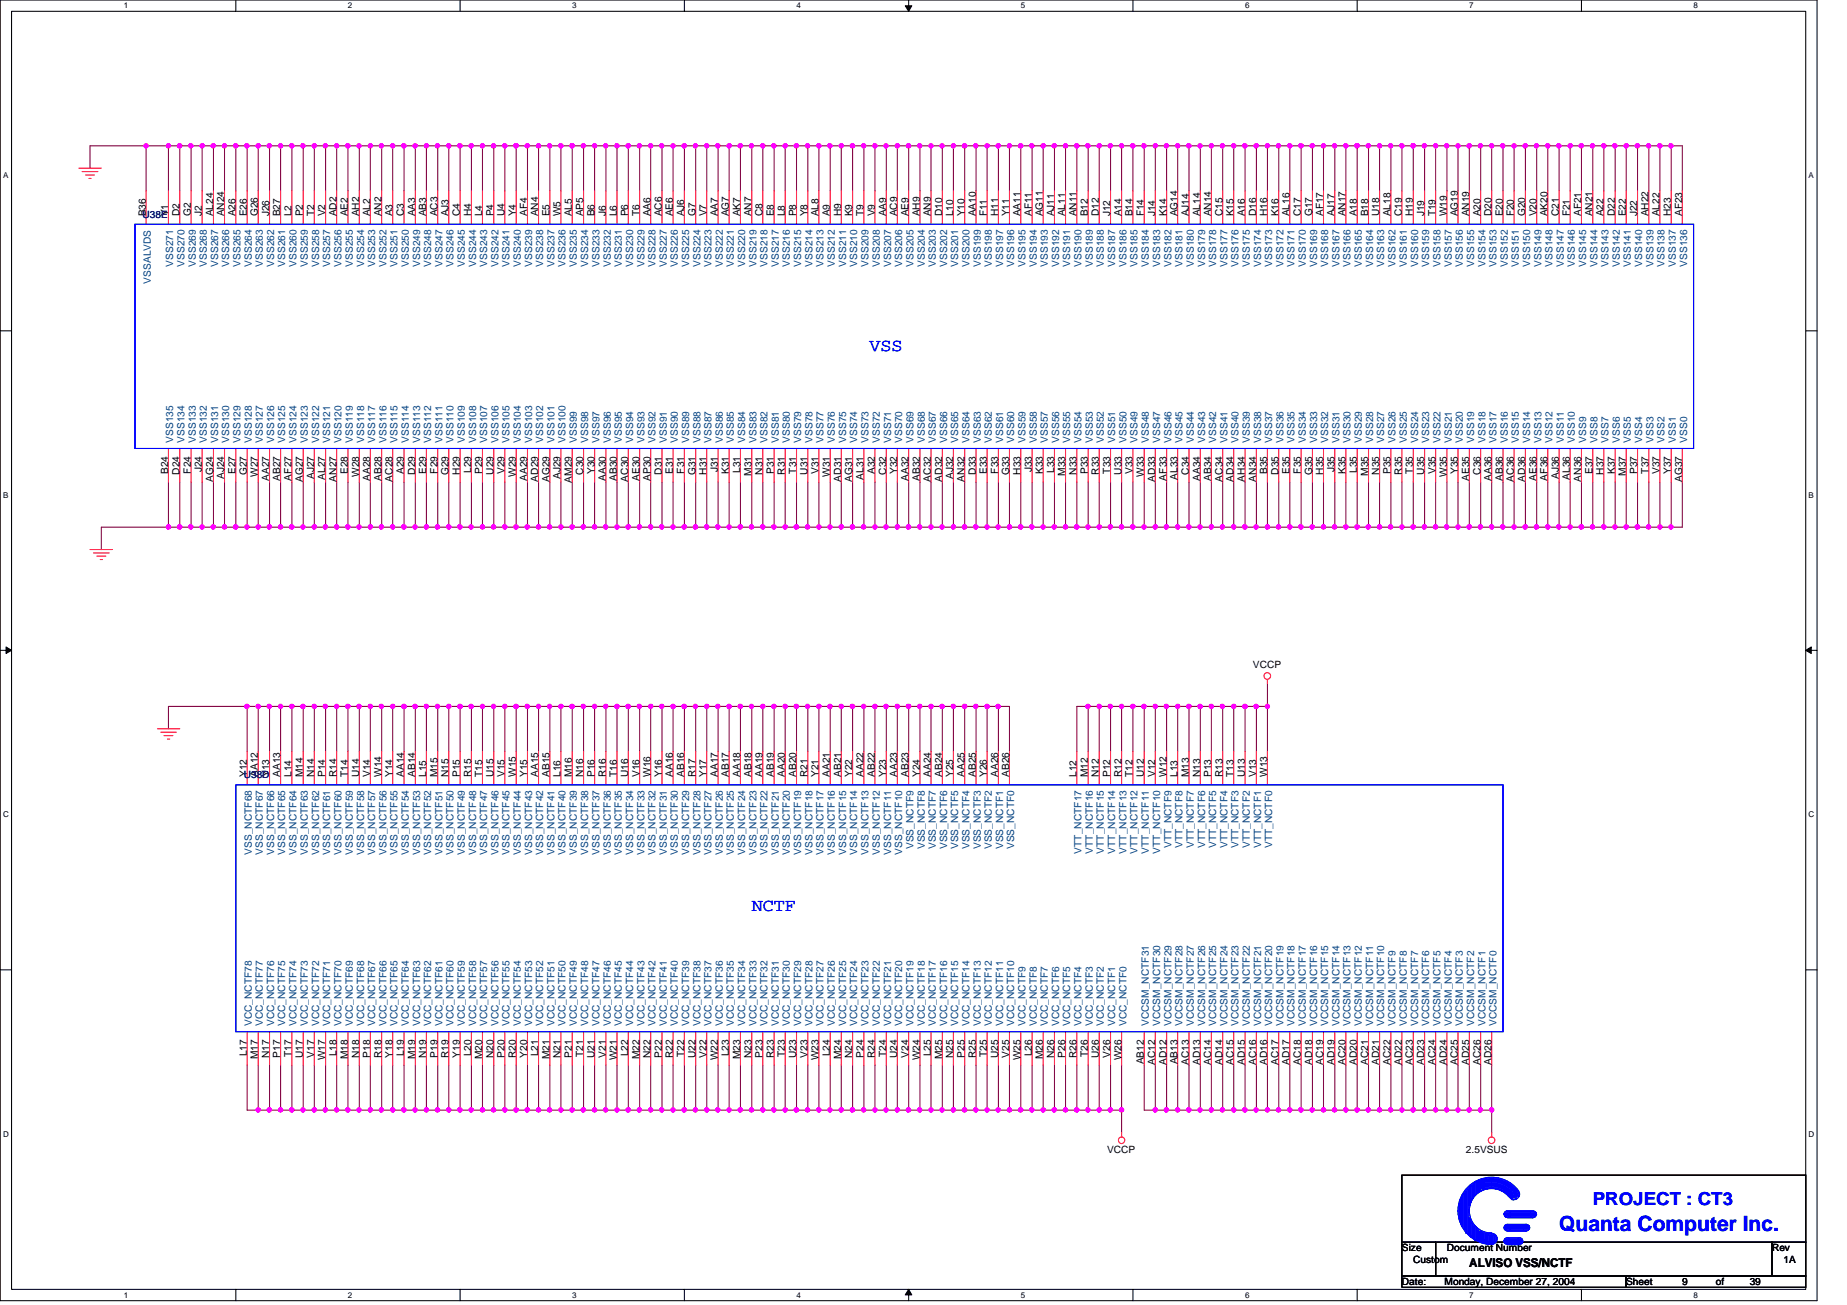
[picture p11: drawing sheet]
<svg xmlns="http://www.w3.org/2000/svg" width="297mm" height="210mm" viewBox="0 0 297 210" stroke-linecap="round" stroke-linejoin="round" font-family="sans-serif">
<defs><g id="words">
<text font-size="3.4" fill="#00f" x="250.7" y="198">Quanta Computer Inc.</text>
<g font-size="2.9" fill="#00f">
<text x="139.8" y="56.4">VSS</text>
<text x="120.9" y="146.6">NCTF</text>
<text x="256.2" y="193.8">PROJECT : CT3</text>
</g>
<text font-size="1.9" x="236.3" y="203.8">ALVISO VSS/NCTF</text>
<g font-size="1.6" fill="#000080">
<text x="22.9" y="35">U38E</text>
<text x="39.2" y="125.2">U38D</text>
</g>
<g font-size="1.6">
<text x="23.4" y="34.8" transform="rotate(-90 23.4 34.8)">B36</text>
<text x="27" y="34.8" transform="rotate(-90 27 34.8)">Y1</text>
<text x="28.9" y="34.8" transform="rotate(-90 28.9 34.8)">D2</text>
<text x="30.7" y="34.8" transform="rotate(-90 30.7 34.8)">G2</text>
<text x="32.5" y="34.8" transform="rotate(-90 32.5 34.8)">J2</text>
<text x="34.3" y="34.8" transform="rotate(-90 34.3 34.8)">AL24</text>
<text x="36.1" y="34.8" transform="rotate(-90 36.1 34.8)">AN24</text>
<text x="37.9" y="34.8" transform="rotate(-90 37.9 34.8)">A26</text>
<text x="39.7" y="34.8" transform="rotate(-90 39.7 34.8)">E26</text>
<text x="41.5" y="34.8" transform="rotate(-90 41.5 34.8)">G26</text>
<text x="43.3" y="34.8" transform="rotate(-90 43.3 34.8)">J26</text>
<text x="45.1" y="34.8" transform="rotate(-90 45.1 34.8)">B27</text>
<text x="46.9" y="34.8" transform="rotate(-90 46.9 34.8)">L2</text>
<text x="48.7" y="34.8" transform="rotate(-90 48.7 34.8)">P2</text>
<text x="50.5" y="34.8" transform="rotate(-90 50.5 34.8)">T2</text>
<text x="52.3" y="34.8" transform="rotate(-90 52.3 34.8)">V2</text>
<text x="54.1" y="34.8" transform="rotate(-90 54.1 34.8)">AD2</text>
<text x="55.9" y="34.8" transform="rotate(-90 55.9 34.8)">AE2</text>
<text x="57.7" y="34.8" transform="rotate(-90 57.7 34.8)">AH2</text>
<text x="59.5" y="34.8" transform="rotate(-90 59.5 34.8)">AL2</text>
<text x="61.3" y="34.8" transform="rotate(-90 61.3 34.8)">AN2</text>
<text x="63.1" y="34.8" transform="rotate(-90 63.1 34.8)">A3</text>
<text x="64.9" y="34.8" transform="rotate(-90 64.9 34.8)">C3</text>
<text x="66.8" y="34.8" transform="rotate(-90 66.8 34.8)">AA3</text>
<text x="68.5" y="34.8" transform="rotate(-90 68.5 34.8)">AB3</text>
<text x="70.4" y="34.8" transform="rotate(-90 70.4 34.8)">AC3</text>
<text x="72.1" y="34.8" transform="rotate(-90 72.1 34.8)">AJ3</text>
<text x="74" y="34.8" transform="rotate(-90 74 34.8)">C4</text>
<text x="75.8" y="34.8" transform="rotate(-90 75.8 34.8)">H4</text>
<text x="77.6" y="34.8" transform="rotate(-90 77.6 34.8)">L4</text>
<text x="79.4" y="34.8" transform="rotate(-90 79.4 34.8)">P4</text>
<text x="81.1" y="34.8" transform="rotate(-90 81.1 34.8)">U4</text>
<text x="83" y="34.8" transform="rotate(-90 83 34.8)">Y4</text>
<text x="84.8" y="34.8" transform="rotate(-90 84.8 34.8)">AF4</text>
<text x="86.6" y="34.8" transform="rotate(-90 86.6 34.8)">AN4</text>
<text x="88.4" y="34.8" transform="rotate(-90 88.4 34.8)">E5</text>
<text x="90.2" y="34.8" transform="rotate(-90 90.2 34.8)">W5</text>
<text x="92" y="34.8" transform="rotate(-90 92 34.8)">AL5</text>
<text x="93.8" y="34.8" transform="rotate(-90 93.8 34.8)">AP5</text>
<text x="95.6" y="34.8" transform="rotate(-90 95.6 34.8)">B6</text>
<text x="97.4" y="34.8" transform="rotate(-90 97.4 34.8)">J6</text>
<text x="99.2" y="34.8" transform="rotate(-90 99.2 34.8)">L6</text>
<text x="101" y="34.8" transform="rotate(-90 101 34.8)">P6</text>
<text x="102.8" y="34.8" transform="rotate(-90 102.8 34.8)">T6</text>
<text x="104.6" y="34.8" transform="rotate(-90 104.6 34.8)">AA6</text>
<text x="106.4" y="34.8" transform="rotate(-90 106.4 34.8)">AC6</text>
<text x="108.2" y="34.8" transform="rotate(-90 108.2 34.8)">AE6</text>
<text x="110" y="34.8" transform="rotate(-90 110 34.8)">AJ6</text>
<text x="111.8" y="34.8" transform="rotate(-90 111.8 34.8)">G7</text>
<text x="113.6" y="34.8" transform="rotate(-90 113.6 34.8)">V7</text>
<text x="115.4" y="34.8" transform="rotate(-90 115.4 34.8)">AA7</text>
<text x="117.2" y="34.8" transform="rotate(-90 117.2 34.8)">AG7</text>
<text x="119" y="34.8" transform="rotate(-90 119 34.8)">AK7</text>
<text x="120.9" y="34.8" transform="rotate(-90 120.9 34.8)">AN7</text>
<text x="122.6" y="34.8" transform="rotate(-90 122.6 34.8)">C8</text>
<text x="124.5" y="34.8" transform="rotate(-90 124.5 34.8)">E8</text>
<text x="126.2" y="34.8" transform="rotate(-90 126.2 34.8)">L8</text>
<text x="128.1" y="34.8" transform="rotate(-90 128.1 34.8)">P8</text>
<text x="129.9" y="34.8" transform="rotate(-90 129.9 34.8)">Y8</text>
<text x="131.7" y="34.8" transform="rotate(-90 131.7 34.8)">AL8</text>
<text x="133.5" y="34.8" transform="rotate(-90 133.5 34.8)">A9</text>
<text x="135.3" y="34.8" transform="rotate(-90 135.3 34.8)">H9</text>
<text x="137.1" y="34.8" transform="rotate(-90 137.1 34.8)">K9</text>
<text x="138.9" y="34.8" transform="rotate(-90 138.9 34.8)">T9</text>
<text x="140.7" y="34.8" transform="rotate(-90 140.7 34.8)">V9</text>
<text x="142.5" y="34.8" transform="rotate(-90 142.5 34.8)">AA9</text>
<text x="144.3" y="34.8" transform="rotate(-90 144.3 34.8)">AC9</text>
<text x="146.1" y="34.8" transform="rotate(-90 146.1 34.8)">AE9</text>
<text x="147.9" y="34.8" transform="rotate(-90 147.9 34.8)">AH9</text>
<text x="149.7" y="34.8" transform="rotate(-90 149.7 34.8)">AN9</text>
<text x="151.5" y="34.8" transform="rotate(-90 151.5 34.8)">D10</text>
<text x="153.3" y="34.8" transform="rotate(-90 153.3 34.8)">L10</text>
<text x="155.1" y="34.8" transform="rotate(-90 155.1 34.8)">Y10</text>
<text x="156.9" y="34.8" transform="rotate(-90 156.9 34.8)">AA10</text>
<text x="158.7" y="34.8" transform="rotate(-90 158.7 34.8)">F11</text>
<text x="160.5" y="34.8" transform="rotate(-90 160.5 34.8)">H11</text>
<text x="162.3" y="34.8" transform="rotate(-90 162.3 34.8)">Y11</text>
<text x="164.1" y="34.8" transform="rotate(-90 164.1 34.8)">AA11</text>
<text x="165.9" y="34.8" transform="rotate(-90 165.9 34.8)">AF11</text>
<text x="167.7" y="34.8" transform="rotate(-90 167.7 34.8)">AG11</text>
<text x="169.5" y="34.8" transform="rotate(-90 169.5 34.8)">AJ11</text>
<text x="171.3" y="34.8" transform="rotate(-90 171.3 34.8)">AL11</text>
<text x="173.1" y="34.8" transform="rotate(-90 173.1 34.8)">AN11</text>
<text x="175" y="34.8" transform="rotate(-90 175 34.8)">B12</text>
<text x="176.7" y="34.8" transform="rotate(-90 176.7 34.8)">D12</text>
<text x="178.6" y="34.8" transform="rotate(-90 178.6 34.8)">J12</text>
<text x="180.3" y="34.8" transform="rotate(-90 180.3 34.8)">A14</text>
<text x="182.2" y="34.8" transform="rotate(-90 182.2 34.8)">B14</text>
<text x="184" y="34.8" transform="rotate(-90 184 34.8)">F14</text>
<text x="185.8" y="34.8" transform="rotate(-90 185.8 34.8)">J14</text>
<text x="187.6" y="34.8" transform="rotate(-90 187.6 34.8)">K14</text>
<text x="189.4" y="34.8" transform="rotate(-90 189.4 34.8)">AG14</text>
<text x="191.2" y="34.8" transform="rotate(-90 191.2 34.8)">AJ14</text>
<text x="193" y="34.8" transform="rotate(-90 193 34.8)">AL14</text>
<text x="194.8" y="34.8" transform="rotate(-90 194.8 34.8)">AN14</text>
<text x="196.6" y="34.8" transform="rotate(-90 196.6 34.8)">C15</text>
<text x="198.4" y="34.8" transform="rotate(-90 198.4 34.8)">K15</text>
<text x="200.2" y="34.8" transform="rotate(-90 200.2 34.8)">A16</text>
<text x="202" y="34.8" transform="rotate(-90 202 34.8)">D16</text>
<text x="203.8" y="34.8" transform="rotate(-90 203.8 34.8)">H16</text>
<text x="205.6" y="34.8" transform="rotate(-90 205.6 34.8)">K16</text>
<text x="207.4" y="34.8" transform="rotate(-90 207.4 34.8)">AL16</text>
<text x="209.2" y="34.8" transform="rotate(-90 209.2 34.8)">C17</text>
<text x="211" y="34.8" transform="rotate(-90 211 34.8)">G17</text>
<text x="212.8" y="34.8" transform="rotate(-90 212.8 34.8)">AF17</text>
<text x="214.6" y="34.8" transform="rotate(-90 214.6 34.8)">AJ17</text>
<text x="216.4" y="34.8" transform="rotate(-90 216.4 34.8)">AN17</text>
<text x="218.2" y="34.8" transform="rotate(-90 218.2 34.8)">A18</text>
<text x="220" y="34.8" transform="rotate(-90 220 34.8)">B18</text>
<text x="221.8" y="34.8" transform="rotate(-90 221.8 34.8)">U18</text>
<text x="223.6" y="34.8" transform="rotate(-90 223.6 34.8)">AL18</text>
<text x="225.4" y="34.8" transform="rotate(-90 225.4 34.8)">C19</text>
<text x="227.2" y="34.8" transform="rotate(-90 227.2 34.8)">H19</text>
<text x="229.1" y="34.8" transform="rotate(-90 229.1 34.8)">J19</text>
<text x="230.8" y="34.8" transform="rotate(-90 230.8 34.8)">T19</text>
<text x="232.7" y="34.8" transform="rotate(-90 232.7 34.8)">W19</text>
<text x="234.4" y="34.8" transform="rotate(-90 234.4 34.8)">AG19</text>
<text x="236.3" y="34.8" transform="rotate(-90 236.3 34.8)">AN19</text>
<text x="238.1" y="34.8" transform="rotate(-90 238.1 34.8)">A20</text>
<text x="239.9" y="34.8" transform="rotate(-90 239.9 34.8)">D20</text>
<text x="241.7" y="34.8" transform="rotate(-90 241.7 34.8)">E20</text>
<text x="243.5" y="34.8" transform="rotate(-90 243.5 34.8)">F20</text>
<text x="245.3" y="34.8" transform="rotate(-90 245.3 34.8)">G20</text>
<text x="247.1" y="34.8" transform="rotate(-90 247.1 34.8)">V20</text>
<text x="248.9" y="34.8" transform="rotate(-90 248.9 34.8)">AK20</text>
<text x="250.7" y="34.8" transform="rotate(-90 250.7 34.8)">C21</text>
<text x="252.5" y="34.8" transform="rotate(-90 252.5 34.8)">F21</text>
<text x="254.3" y="34.8" transform="rotate(-90 254.3 34.8)">AF21</text>
<text x="256.1" y="34.8" transform="rotate(-90 256.1 34.8)">AN21</text>
<text x="257.9" y="34.8" transform="rotate(-90 257.9 34.8)">A22</text>
<text x="259.7" y="34.8" transform="rotate(-90 259.7 34.8)">D22</text>
<text x="261.5" y="34.8" transform="rotate(-90 261.5 34.8)">E22</text>
<text x="263.3" y="34.8" transform="rotate(-90 263.3 34.8)">J22</text>
<text x="265.1" y="34.8" transform="rotate(-90 265.1 34.8)">AH22</text>
<text x="266.9" y="34.8" transform="rotate(-90 266.9 34.8)">AL22</text>
<text x="268.7" y="34.8" transform="rotate(-90 268.7 34.8)">H23</text>
<text x="270.5" y="34.8" transform="rotate(-90 270.5 34.8)">AF23</text>
<text x="27" y="76.3" transform="rotate(-90 27 76.3)">B24</text>
<text x="28.9" y="76.4" transform="rotate(-90 28.9 76.4)">D24</text>
<text x="30.7" y="76.2" transform="rotate(-90 30.7 76.2)">F24</text>
<text x="32.5" y="76" transform="rotate(-90 32.5 76)">J24</text>
<text x="34.3" y="77.6" transform="rotate(-90 34.3 77.6)">AG24</text>
<text x="36.1" y="77.1" transform="rotate(-90 36.1 77.1)">AJ24</text>
<text x="37.9" y="76.3" transform="rotate(-90 37.9 76.3)">E27</text>
<text x="39.7" y="76.5" transform="rotate(-90 39.7 76.5)">G27</text>
<text x="41.5" y="76.7" transform="rotate(-90 41.5 76.7)">W27</text>
<text x="43.3" y="77.4" transform="rotate(-90 43.3 77.4)">AA27</text>
<text x="45.1" y="77.4" transform="rotate(-90 45.1 77.4)">AB27</text>
<text x="46.9" y="77.3" transform="rotate(-90 46.9 77.3)">AF27</text>
<text x="48.7" y="77.6" transform="rotate(-90 48.7 77.6)">AG27</text>
<text x="50.5" y="77.1" transform="rotate(-90 50.5 77.1)">AJ27</text>
<text x="52.3" y="77.2" transform="rotate(-90 52.3 77.2)">AL27</text>
<text x="54.1" y="77.5" transform="rotate(-90 54.1 77.5)">AN27</text>
<text x="55.9" y="76.3" transform="rotate(-90 55.9 76.3)">E28</text>
<text x="57.7" y="76.7" transform="rotate(-90 57.7 76.7)">W28</text>
<text x="59.5" y="77.4" transform="rotate(-90 59.5 77.4)">AA28</text>
<text x="61.3" y="77.4" transform="rotate(-90 61.3 77.4)">AB28</text>
<text x="63.1" y="77.5" transform="rotate(-90 63.1 77.5)">AC28</text>
<text x="64.9" y="76.3" transform="rotate(-90 64.9 76.3)">A29</text>
<text x="66.8" y="76.4" transform="rotate(-90 66.8 76.4)">D29</text>
<text x="68.5" y="76.3" transform="rotate(-90 68.5 76.3)">E29</text>
<text x="70.4" y="76.2" transform="rotate(-90 70.4 76.2)">F29</text>
<text x="72.1" y="76.5" transform="rotate(-90 72.1 76.5)">G29</text>
<text x="74" y="76.4" transform="rotate(-90 74 76.4)">H29</text>
<text x="75.8" y="76.1" transform="rotate(-90 75.8 76.1)">L29</text>
<text x="77.6" y="76.3" transform="rotate(-90 77.6 76.3)">P29</text>
<text x="79.4" y="76.4" transform="rotate(-90 79.4 76.4)">U29</text>
<text x="81.1" y="76.3" transform="rotate(-90 81.1 76.3)">V29</text>
<text x="83" y="76.7" transform="rotate(-90 83 76.7)">W29</text>
<text x="84.8" y="77.4" transform="rotate(-90 84.8 77.4)">AA29</text>
<text x="86.6" y="77.5" transform="rotate(-90 86.6 77.5)">AD29</text>
<text x="88.4" y="77.6" transform="rotate(-90 88.4 77.6)">AG29</text>
<text x="90.2" y="77.1" transform="rotate(-90 90.2 77.1)">AJ29</text>
<text x="92" y="77.6" transform="rotate(-90 92 77.6)">AM29</text>
<text x="93.8" y="76.4" transform="rotate(-90 93.8 76.4)">C30</text>
<text x="95.6" y="76.3" transform="rotate(-90 95.6 76.3)">Y30</text>
<text x="97.4" y="77.4" transform="rotate(-90 97.4 77.4)">AA30</text>
<text x="99.2" y="77.4" transform="rotate(-90 99.2 77.4)">AB30</text>
<text x="101" y="77.5" transform="rotate(-90 101 77.5)">AC30</text>
<text x="102.8" y="77.4" transform="rotate(-90 102.8 77.4)">AE30</text>
<text x="104.6" y="77.4" transform="rotate(-90 104.6 77.4)">AP30</text>
<text x="106.4" y="76.4" transform="rotate(-90 106.4 76.4)">D31</text>
<text x="108.2" y="76.3" transform="rotate(-90 108.2 76.3)">E31</text>
<text x="110" y="76.2" transform="rotate(-90 110 76.2)">F31</text>
<text x="111.8" y="76.5" transform="rotate(-90 111.8 76.5)">G31</text>
<text x="113.6" y="76.4" transform="rotate(-90 113.6 76.4)">H31</text>
<text x="115.4" y="76" transform="rotate(-90 115.4 76)">J31</text>
<text x="117.2" y="76.3" transform="rotate(-90 117.2 76.3)">K31</text>
<text x="119" y="76.1" transform="rotate(-90 119 76.1)">L31</text>
<text x="120.9" y="76.5" transform="rotate(-90 120.9 76.5)">M31</text>
<text x="122.6" y="76.4" transform="rotate(-90 122.6 76.4)">N31</text>
<text x="124.5" y="76.3" transform="rotate(-90 124.5 76.3)">P31</text>
<text x="126.2" y="76.4" transform="rotate(-90 126.2 76.4)">R31</text>
<text x="128.1" y="76.2" transform="rotate(-90 128.1 76.2)">T31</text>
<text x="129.9" y="76.4" transform="rotate(-90 129.9 76.4)">U31</text>
<text x="131.7" y="76.3" transform="rotate(-90 131.7 76.3)">V31</text>
<text x="133.5" y="76.7" transform="rotate(-90 133.5 76.7)">W31</text>
<text x="135.3" y="77.5" transform="rotate(-90 135.3 77.5)">AD31</text>
<text x="137.1" y="77.6" transform="rotate(-90 137.1 77.6)">AG31</text>
<text x="138.9" y="77.2" transform="rotate(-90 138.9 77.2)">AL31</text>
<text x="140.7" y="76.3" transform="rotate(-90 140.7 76.3)">A32</text>
<text x="142.5" y="76.4" transform="rotate(-90 142.5 76.4)">C32</text>
<text x="144.3" y="76.3" transform="rotate(-90 144.3 76.3)">Y32</text>
<text x="146.1" y="77.4" transform="rotate(-90 146.1 77.4)">AA32</text>
<text x="147.9" y="77.4" transform="rotate(-90 147.9 77.4)">AB32</text>
<text x="149.7" y="77.5" transform="rotate(-90 149.7 77.5)">AC32</text>
<text x="151.5" y="77.5" transform="rotate(-90 151.5 77.5)">AD32</text>
<text x="153.3" y="77.1" transform="rotate(-90 153.3 77.1)">AJ32</text>
<text x="155.1" y="77.5" transform="rotate(-90 155.1 77.5)">AN32</text>
<text x="156.9" y="76.4" transform="rotate(-90 156.9 76.4)">D33</text>
<text x="158.7" y="76.3" transform="rotate(-90 158.7 76.3)">E33</text>
<text x="160.5" y="76.2" transform="rotate(-90 160.5 76.2)">F33</text>
<text x="162.3" y="76.5" transform="rotate(-90 162.3 76.5)">G33</text>
<text x="164.1" y="76.4" transform="rotate(-90 164.1 76.4)">H33</text>
<text x="165.9" y="76" transform="rotate(-90 165.9 76)">J33</text>
<text x="167.7" y="76.3" transform="rotate(-90 167.7 76.3)">K33</text>
<text x="169.5" y="76.1" transform="rotate(-90 169.5 76.1)">L33</text>
<text x="171.3" y="76.5" transform="rotate(-90 171.3 76.5)">M33</text>
<text x="173.1" y="76.4" transform="rotate(-90 173.1 76.4)">N33</text>
<text x="175" y="76.3" transform="rotate(-90 175 76.3)">P33</text>
<text x="176.7" y="76.4" transform="rotate(-90 176.7 76.4)">R33</text>
<text x="178.6" y="76.2" transform="rotate(-90 178.6 76.2)">T33</text>
<text x="180.3" y="76.4" transform="rotate(-90 180.3 76.4)">U33</text>
<text x="182.2" y="76.3" transform="rotate(-90 182.2 76.3)">V33</text>
<text x="184" y="76.7" transform="rotate(-90 184 76.7)">W33</text>
<text x="185.8" y="77.5" transform="rotate(-90 185.8 77.5)">AD33</text>
<text x="187.6" y="77.3" transform="rotate(-90 187.6 77.3)">AF33</text>
<text x="189.4" y="77.2" transform="rotate(-90 189.4 77.2)">AL33</text>
<text x="191.2" y="76.4" transform="rotate(-90 191.2 76.4)">C34</text>
<text x="193" y="77.4" transform="rotate(-90 193 77.4)">AA34</text>
<text x="194.8" y="77.4" transform="rotate(-90 194.8 77.4)">AB34</text>
<text x="196.6" y="77.5" transform="rotate(-90 196.6 77.5)">AC34</text>
<text x="198.4" y="77.5" transform="rotate(-90 198.4 77.5)">AD34</text>
<text x="200.2" y="77.5" transform="rotate(-90 200.2 77.5)">AH34</text>
<text x="202" y="77.5" transform="rotate(-90 202 77.5)">AN34</text>
<text x="203.8" y="76.3" transform="rotate(-90 203.8 76.3)">B35</text>
<text x="205.6" y="76.4" transform="rotate(-90 205.6 76.4)">D35</text>
<text x="207.4" y="76.3" transform="rotate(-90 207.4 76.3)">E35</text>
<text x="209.2" y="76.2" transform="rotate(-90 209.2 76.2)">F35</text>
<text x="211" y="76.5" transform="rotate(-90 211 76.5)">G35</text>
<text x="212.8" y="76.4" transform="rotate(-90 212.8 76.4)">H35</text>
<text x="214.6" y="76" transform="rotate(-90 214.6 76)">J35</text>
<text x="216.4" y="76.3" transform="rotate(-90 216.4 76.3)">K35</text>
<text x="218.2" y="76.1" transform="rotate(-90 218.2 76.1)">L35</text>
<text x="220" y="76.5" transform="rotate(-90 220 76.5)">M35</text>
<text x="221.8" y="76.4" transform="rotate(-90 221.8 76.4)">N35</text>
<text x="223.6" y="76.3" transform="rotate(-90 223.6 76.3)">P35</text>
<text x="225.4" y="76.4" transform="rotate(-90 225.4 76.4)">R35</text>
<text x="227.2" y="76.2" transform="rotate(-90 227.2 76.2)">T35</text>
<text x="229.1" y="76.4" transform="rotate(-90 229.1 76.4)">U35</text>
<text x="230.8" y="76.3" transform="rotate(-90 230.8 76.3)">V35</text>
<text x="232.7" y="76.7" transform="rotate(-90 232.7 76.7)">W35</text>
<text x="234.4" y="76.3" transform="rotate(-90 234.4 76.3)">Y35</text>
<text x="236.3" y="77.4" transform="rotate(-90 236.3 77.4)">AE35</text>
<text x="238.1" y="76.4" transform="rotate(-90 238.1 76.4)">C36</text>
<text x="239.9" y="77.4" transform="rotate(-90 239.9 77.4)">AA36</text>
<text x="241.7" y="77.4" transform="rotate(-90 241.7 77.4)">AB36</text>
<text x="243.5" y="77.5" transform="rotate(-90 243.5 77.5)">AC36</text>
<text x="245.3" y="77.5" transform="rotate(-90 245.3 77.5)">AD36</text>
<text x="247.1" y="77.4" transform="rotate(-90 247.1 77.4)">AE36</text>
<text x="248.9" y="77.3" transform="rotate(-90 248.9 77.3)">AF36</text>
<text x="250.7" y="77.1" transform="rotate(-90 250.7 77.1)">AJ36</text>
<text x="252.5" y="77.2" transform="rotate(-90 252.5 77.2)">AL36</text>
<text x="254.3" y="77.5" transform="rotate(-90 254.3 77.5)">AN36</text>
<text x="256.1" y="76.3" transform="rotate(-90 256.1 76.3)">E37</text>
<text x="257.9" y="76.4" transform="rotate(-90 257.9 76.4)">H37</text>
<text x="259.7" y="76.3" transform="rotate(-90 259.7 76.3)">K37</text>
<text x="261.5" y="76.5" transform="rotate(-90 261.5 76.5)">M37</text>
<text x="263.3" y="76.3" transform="rotate(-90 263.3 76.3)">P37</text>
<text x="265.1" y="76.2" transform="rotate(-90 265.1 76.2)">T37</text>
<text x="266.9" y="76.3" transform="rotate(-90 266.9 76.3)">V37</text>
<text x="268.7" y="76.3" transform="rotate(-90 268.7 76.3)">Y37</text>
<text x="270.5" y="77.6" transform="rotate(-90 270.5 77.6)">AG37</text>
<text x="201.5" y="107.5">VCCP</text>
<text x="39.7" y="125" transform="rotate(-90 39.7 125)">Y12</text>
<text x="41.5" y="125" transform="rotate(-90 41.5 125)">AA12</text>
<text x="43.3" y="125" transform="rotate(-90 43.3 125)">Y13</text>
<text x="45.1" y="125" transform="rotate(-90 45.1 125)">AA13</text>
<text x="46.9" y="125" transform="rotate(-90 46.9 125)">L14</text>
<text x="48.7" y="125" transform="rotate(-90 48.7 125)">M14</text>
<text x="50.5" y="125" transform="rotate(-90 50.5 125)">N14</text>
<text x="52.3" y="125" transform="rotate(-90 52.3 125)">P14</text>
<text x="54.1" y="125" transform="rotate(-90 54.1 125)">R14</text>
<text x="55.9" y="125" transform="rotate(-90 55.9 125)">T14</text>
<text x="57.7" y="125" transform="rotate(-90 57.7 125)">U14</text>
<text x="59.5" y="125" transform="rotate(-90 59.5 125)">V14</text>
<text x="61.3" y="125" transform="rotate(-90 61.3 125)">W14</text>
<text x="63.1" y="125" transform="rotate(-90 63.1 125)">Y14</text>
<text x="64.9" y="125" transform="rotate(-90 64.9 125)">AA14</text>
<text x="66.8" y="125" transform="rotate(-90 66.8 125)">AB14</text>
<text x="68.5" y="125" transform="rotate(-90 68.5 125)">L15</text>
<text x="70.4" y="125" transform="rotate(-90 70.4 125)">M15</text>
<text x="72.1" y="125" transform="rotate(-90 72.1 125)">N15</text>
<text x="74" y="125" transform="rotate(-90 74 125)">P15</text>
<text x="75.8" y="125" transform="rotate(-90 75.8 125)">R15</text>
<text x="77.6" y="125" transform="rotate(-90 77.6 125)">T15</text>
<text x="79.4" y="125" transform="rotate(-90 79.4 125)">U15</text>
<text x="81.1" y="125" transform="rotate(-90 81.1 125)">V15</text>
<text x="83" y="125" transform="rotate(-90 83 125)">W15</text>
<text x="84.8" y="125" transform="rotate(-90 84.8 125)">Y15</text>
<text x="86.6" y="125" transform="rotate(-90 86.6 125)">AA15</text>
<text x="88.4" y="125" transform="rotate(-90 88.4 125)">AB15</text>
<text x="90.2" y="125" transform="rotate(-90 90.2 125)">L16</text>
<text x="92" y="125" transform="rotate(-90 92 125)">M16</text>
<text x="93.8" y="125" transform="rotate(-90 93.8 125)">N16</text>
<text x="95.6" y="125" transform="rotate(-90 95.6 125)">P16</text>
<text x="97.4" y="125" transform="rotate(-90 97.4 125)">R16</text>
<text x="99.2" y="125" transform="rotate(-90 99.2 125)">T16</text>
<text x="101" y="125" transform="rotate(-90 101 125)">U16</text>
<text x="102.8" y="125" transform="rotate(-90 102.8 125)">V16</text>
<text x="104.6" y="125" transform="rotate(-90 104.6 125)">W16</text>
<text x="106.4" y="125" transform="rotate(-90 106.4 125)">Y16</text>
<text x="108.2" y="125" transform="rotate(-90 108.2 125)">AA16</text>
<text x="110" y="125" transform="rotate(-90 110 125)">AB16</text>
<text x="111.8" y="125" transform="rotate(-90 111.8 125)">R17</text>
<text x="113.6" y="125" transform="rotate(-90 113.6 125)">Y17</text>
<text x="115.4" y="125" transform="rotate(-90 115.4 125)">AA17</text>
<text x="117.2" y="125" transform="rotate(-90 117.2 125)">AB17</text>
<text x="119" y="125" transform="rotate(-90 119 125)">AA18</text>
<text x="120.9" y="125" transform="rotate(-90 120.9 125)">AB18</text>
<text x="122.6" y="125" transform="rotate(-90 122.6 125)">AA19</text>
<text x="124.5" y="125" transform="rotate(-90 124.5 125)">AB19</text>
<text x="126.2" y="125" transform="rotate(-90 126.2 125)">AA20</text>
<text x="128.1" y="125" transform="rotate(-90 128.1 125)">AB20</text>
<text x="129.9" y="125" transform="rotate(-90 129.9 125)">R21</text>
<text x="131.7" y="125" transform="rotate(-90 131.7 125)">Y21</text>
<text x="133.5" y="125" transform="rotate(-90 133.5 125)">AA21</text>
<text x="135.3" y="125" transform="rotate(-90 135.3 125)">AB21</text>
<text x="137.1" y="125" transform="rotate(-90 137.1 125)">Y22</text>
<text x="138.9" y="125" transform="rotate(-90 138.9 125)">AA22</text>
<text x="140.7" y="125" transform="rotate(-90 140.7 125)">AB22</text>
<text x="142.5" y="125" transform="rotate(-90 142.5 125)">Y23</text>
<text x="144.3" y="125" transform="rotate(-90 144.3 125)">AA23</text>
<text x="146.1" y="125" transform="rotate(-90 146.1 125)">AB23</text>
<text x="147.9" y="125" transform="rotate(-90 147.9 125)">Y24</text>
<text x="149.7" y="125" transform="rotate(-90 149.7 125)">AA24</text>
<text x="151.5" y="125" transform="rotate(-90 151.5 125)">AB24</text>
<text x="153.3" y="125" transform="rotate(-90 153.3 125)">Y25</text>
<text x="155.1" y="125" transform="rotate(-90 155.1 125)">AA25</text>
<text x="156.9" y="125" transform="rotate(-90 156.9 125)">AB25</text>
<text x="158.7" y="125" transform="rotate(-90 158.7 125)">Y26</text>
<text x="160.5" y="125" transform="rotate(-90 160.5 125)">AA26</text>
<text x="162.3" y="125" transform="rotate(-90 162.3 125)">AB26</text>
<text x="173.1" y="125" transform="rotate(-90 173.1 125)">L12</text>
<text x="175" y="125" transform="rotate(-90 175 125)">M12</text>
<text x="176.7" y="125" transform="rotate(-90 176.7 125)">N12</text>
<text x="178.6" y="125" transform="rotate(-90 178.6 125)">P12</text>
<text x="180.3" y="125" transform="rotate(-90 180.3 125)">R12</text>
<text x="182.2" y="125" transform="rotate(-90 182.2 125)">T12</text>
<text x="184" y="125" transform="rotate(-90 184 125)">U12</text>
<text x="185.8" y="125" transform="rotate(-90 185.8 125)">V12</text>
<text x="187.6" y="125" transform="rotate(-90 187.6 125)">W12</text>
<text x="189.4" y="125" transform="rotate(-90 189.4 125)">L13</text>
<text x="191.2" y="125" transform="rotate(-90 191.2 125)">M13</text>
<text x="193" y="125" transform="rotate(-90 193 125)">N13</text>
<text x="194.8" y="125" transform="rotate(-90 194.8 125)">P13</text>
<text x="196.6" y="125" transform="rotate(-90 196.6 125)">R13</text>
<text x="198.4" y="125" transform="rotate(-90 198.4 125)">T13</text>
<text x="200.2" y="125" transform="rotate(-90 200.2 125)">U13</text>
<text x="202" y="125" transform="rotate(-90 202 125)">V13</text>
<text x="203.8" y="125" transform="rotate(-90 203.8 125)">W13</text>
<text x="39.7" y="169.9" transform="rotate(-90 39.7 169.9)">L17</text>
<text x="41.5" y="170.3" transform="rotate(-90 41.5 170.3)">M17</text>
<text x="43.3" y="170.2" transform="rotate(-90 43.3 170.2)">N17</text>
<text x="45.1" y="170.1" transform="rotate(-90 45.1 170.1)">P17</text>
<text x="46.9" y="170" transform="rotate(-90 46.9 170)">T17</text>
<text x="48.7" y="170.2" transform="rotate(-90 48.7 170.2)">U17</text>
<text x="50.5" y="170.1" transform="rotate(-90 50.5 170.1)">V17</text>
<text x="52.3" y="170.5" transform="rotate(-90 52.3 170.5)">W17</text>
<text x="54.1" y="169.9" transform="rotate(-90 54.1 169.9)">L18</text>
<text x="55.9" y="170.3" transform="rotate(-90 55.9 170.3)">M18</text>
<text x="57.7" y="170.2" transform="rotate(-90 57.7 170.2)">N18</text>
<text x="59.5" y="170.1" transform="rotate(-90 59.5 170.1)">P18</text>
<text x="61.3" y="170.2" transform="rotate(-90 61.3 170.2)">R18</text>
<text x="63.1" y="170.1" transform="rotate(-90 63.1 170.1)">Y18</text>
<text x="64.9" y="169.9" transform="rotate(-90 64.9 169.9)">L19</text>
<text x="66.8" y="170.3" transform="rotate(-90 66.8 170.3)">M19</text>
<text x="68.5" y="170.2" transform="rotate(-90 68.5 170.2)">N19</text>
<text x="70.4" y="170.1" transform="rotate(-90 70.4 170.1)">P19</text>
<text x="72.1" y="170.2" transform="rotate(-90 72.1 170.2)">R19</text>
<text x="74" y="170.1" transform="rotate(-90 74 170.1)">Y19</text>
<text x="75.8" y="169.9" transform="rotate(-90 75.8 169.9)">L20</text>
<text x="77.6" y="170.3" transform="rotate(-90 77.6 170.3)">M20</text>
<text x="79.4" y="170.2" transform="rotate(-90 79.4 170.2)">N20</text>
<text x="81.1" y="170.1" transform="rotate(-90 81.1 170.1)">P20</text>
<text x="83" y="170.2" transform="rotate(-90 83 170.2)">R20</text>
<text x="84.8" y="170.1" transform="rotate(-90 84.8 170.1)">Y20</text>
<text x="86.6" y="169.9" transform="rotate(-90 86.6 169.9)">L21</text>
<text x="88.4" y="170.3" transform="rotate(-90 88.4 170.3)">M21</text>
<text x="90.2" y="170.2" transform="rotate(-90 90.2 170.2)">N21</text>
<text x="92" y="170.1" transform="rotate(-90 92 170.1)">P21</text>
<text x="93.8" y="170" transform="rotate(-90 93.8 170)">T21</text>
<text x="95.6" y="170.2" transform="rotate(-90 95.6 170.2)">U21</text>
<text x="97.4" y="170.1" transform="rotate(-90 97.4 170.1)">V21</text>
<text x="99.2" y="170.5" transform="rotate(-90 99.2 170.5)">W21</text>
<text x="101" y="169.9" transform="rotate(-90 101 169.9)">L22</text>
<text x="102.8" y="170.3" transform="rotate(-90 102.8 170.3)">M22</text>
<text x="104.6" y="170.2" transform="rotate(-90 104.6 170.2)">N22</text>
<text x="106.4" y="170.1" transform="rotate(-90 106.4 170.1)">P22</text>
<text x="108.2" y="170.2" transform="rotate(-90 108.2 170.2)">R22</text>
<text x="110" y="170" transform="rotate(-90 110 170)">T22</text>
<text x="111.8" y="170.2" transform="rotate(-90 111.8 170.2)">U22</text>
<text x="113.6" y="170.1" transform="rotate(-90 113.6 170.1)">V22</text>
<text x="115.4" y="170.5" transform="rotate(-90 115.4 170.5)">W22</text>
<text x="117.2" y="169.9" transform="rotate(-90 117.2 169.9)">L23</text>
<text x="119" y="170.3" transform="rotate(-90 119 170.3)">M23</text>
<text x="120.9" y="170.2" transform="rotate(-90 120.9 170.2)">N23</text>
<text x="122.6" y="170.1" transform="rotate(-90 122.6 170.1)">P23</text>
<text x="124.5" y="170.2" transform="rotate(-90 124.5 170.2)">R23</text>
<text x="126.2" y="170" transform="rotate(-90 126.2 170)">T23</text>
<text x="128.1" y="170.2" transform="rotate(-90 128.1 170.2)">U23</text>
<text x="129.9" y="170.1" transform="rotate(-90 129.9 170.1)">V23</text>
<text x="131.7" y="170.5" transform="rotate(-90 131.7 170.5)">W23</text>
<text x="133.5" y="169.9" transform="rotate(-90 133.5 169.9)">L24</text>
<text x="135.3" y="170.3" transform="rotate(-90 135.3 170.3)">M24</text>
<text x="137.1" y="170.2" transform="rotate(-90 137.1 170.2)">N24</text>
<text x="138.9" y="170.1" transform="rotate(-90 138.9 170.1)">P24</text>
<text x="140.7" y="170.2" transform="rotate(-90 140.7 170.2)">R24</text>
<text x="142.5" y="170" transform="rotate(-90 142.5 170)">T24</text>
<text x="144.3" y="170.2" transform="rotate(-90 144.3 170.2)">U24</text>
<text x="146.1" y="170.1" transform="rotate(-90 146.1 170.1)">V24</text>
<text x="147.9" y="170.5" transform="rotate(-90 147.9 170.5)">W24</text>
<text x="149.7" y="169.9" transform="rotate(-90 149.7 169.9)">L25</text>
<text x="151.5" y="170.3" transform="rotate(-90 151.5 170.3)">M25</text>
<text x="153.3" y="170.2" transform="rotate(-90 153.3 170.2)">N25</text>
<text x="155.1" y="170.1" transform="rotate(-90 155.1 170.1)">P25</text>
<text x="156.9" y="170.2" transform="rotate(-90 156.9 170.2)">R25</text>
<text x="158.7" y="170" transform="rotate(-90 158.7 170)">T25</text>
<text x="160.5" y="170.2" transform="rotate(-90 160.5 170.2)">U25</text>
<text x="162.3" y="170.1" transform="rotate(-90 162.3 170.1)">V25</text>
<text x="164.1" y="170.5" transform="rotate(-90 164.1 170.5)">W25</text>
<text x="165.9" y="169.9" transform="rotate(-90 165.9 169.9)">L26</text>
<text x="167.7" y="170.3" transform="rotate(-90 167.7 170.3)">M26</text>
<text x="169.5" y="170.2" transform="rotate(-90 169.5 170.2)">N26</text>
<text x="171.3" y="170.1" transform="rotate(-90 171.3 170.1)">P26</text>
<text x="173.1" y="170.2" transform="rotate(-90 173.1 170.2)">R26</text>
<text x="175" y="170" transform="rotate(-90 175 170)">T26</text>
<text x="176.7" y="170.2" transform="rotate(-90 176.7 170.2)">U26</text>
<text x="178.6" y="170.1" transform="rotate(-90 178.6 170.1)">V26</text>
<text x="180.3" y="170.5" transform="rotate(-90 180.3 170.5)">W26</text>
<text x="184" y="171.2" transform="rotate(-90 184 171.2)">AB12</text>
<text x="185.8" y="171.3" transform="rotate(-90 185.8 171.3)">AC12</text>
<text x="187.6" y="171.3" transform="rotate(-90 187.6 171.3)">AD12</text>
<text x="189.4" y="171.2" transform="rotate(-90 189.4 171.2)">AB13</text>
<text x="191.2" y="171.3" transform="rotate(-90 191.2 171.3)">AC13</text>
<text x="193" y="171.3" transform="rotate(-90 193 171.3)">AD13</text>
<text x="194.8" y="171.3" transform="rotate(-90 194.8 171.3)">AC14</text>
<text x="196.6" y="171.3" transform="rotate(-90 196.6 171.3)">AD14</text>
<text x="198.4" y="171.3" transform="rotate(-90 198.4 171.3)">AC15</text>
<text x="200.2" y="171.3" transform="rotate(-90 200.2 171.3)">AD15</text>
<text x="202" y="171.3" transform="rotate(-90 202 171.3)">AC16</text>
<text x="203.8" y="171.3" transform="rotate(-90 203.8 171.3)">AD16</text>
<text x="205.6" y="171.3" transform="rotate(-90 205.6 171.3)">AC17</text>
<text x="207.4" y="171.3" transform="rotate(-90 207.4 171.3)">AD17</text>
<text x="209.2" y="171.3" transform="rotate(-90 209.2 171.3)">AC18</text>
<text x="211" y="171.3" transform="rotate(-90 211 171.3)">AD18</text>
<text x="212.8" y="171.3" transform="rotate(-90 212.8 171.3)">AC19</text>
<text x="214.6" y="171.3" transform="rotate(-90 214.6 171.3)">AD19</text>
<text x="216.4" y="171.3" transform="rotate(-90 216.4 171.3)">AC20</text>
<text x="218.2" y="171.3" transform="rotate(-90 218.2 171.3)">AD20</text>
<text x="220" y="171.3" transform="rotate(-90 220 171.3)">AC21</text>
<text x="221.8" y="171.3" transform="rotate(-90 221.8 171.3)">AD21</text>
<text x="223.6" y="171.3" transform="rotate(-90 223.6 171.3)">AC22</text>
<text x="225.4" y="171.3" transform="rotate(-90 225.4 171.3)">AD22</text>
<text x="227.2" y="171.3" transform="rotate(-90 227.2 171.3)">AC23</text>
<text x="229.1" y="171.3" transform="rotate(-90 229.1 171.3)">AD23</text>
<text x="230.8" y="171.3" transform="rotate(-90 230.8 171.3)">AC24</text>
<text x="232.7" y="171.3" transform="rotate(-90 232.7 171.3)">AD24</text>
<text x="234.4" y="171.3" transform="rotate(-90 234.4 171.3)">AC25</text>
<text x="236.3" y="171.3" transform="rotate(-90 236.3 171.3)">AD25</text>
<text x="238.1" y="171.3" transform="rotate(-90 238.1 171.3)">AC26</text>
<text x="239.9" y="171.3" transform="rotate(-90 239.9 171.3)">AD26</text>
<text x="178.1" y="185.4">VCCP</text>
<text x="235.8" y="185.4">2.5VSUS</text>
<text x="225.5" y="201.3">Size</text>
<text x="227.3" y="203.1">Custom</text>
<text x="232.7" y="201.3">Document Number</text>
<text x="285" y="201.3">Rev</text>
<text x="286.8" y="203.1">1A</text>
<text x="225.5" y="206.7">Date:</text>
<text x="232.3" y="206.7">Monday, December 27, 2004</text>
<text x="261.5" y="206.7">Sheet</text>
<text x="270.5" y="206.7">9</text>
<text x="276" y="206.7">of</text>
<text x="281.4" y="206.7">39</text>
</g>
<g font-size="1.6" fill="#004080">
<text x="24.3" y="45.6" transform="rotate(-90 24.3 45.6)">VSSALVDS</text>
<text x="27.9" y="42.9" transform="rotate(-90 27.9 42.9)">VSS271</text>
<text x="29.7" y="42.9" transform="rotate(-90 29.7 42.9)">VSS270</text>
<text x="31.5" y="42.9" transform="rotate(-90 31.5 42.9)">VSS269</text>
<text x="33.3" y="42.9" transform="rotate(-90 33.3 42.9)">VSS268</text>
<text x="35.1" y="42.9" transform="rotate(-90 35.1 42.9)">VSS267</text>
<text x="36.9" y="42.9" transform="rotate(-90 36.9 42.9)">VSS266</text>
<text x="38.7" y="42.9" transform="rotate(-90 38.7 42.9)">VSS265</text>
<text x="40.5" y="42.9" transform="rotate(-90 40.5 42.9)">VSS264</text>
<text x="42.3" y="42.9" transform="rotate(-90 42.3 42.9)">VSS263</text>
<text x="44.1" y="42.9" transform="rotate(-90 44.1 42.9)">VSS262</text>
<text x="45.9" y="42.9" transform="rotate(-90 45.9 42.9)">VSS261</text>
<text x="47.7" y="42.9" transform="rotate(-90 47.7 42.9)">VSS260</text>
<text x="49.5" y="42.9" transform="rotate(-90 49.5 42.9)">VSS259</text>
<text x="51.3" y="42.9" transform="rotate(-90 51.3 42.9)">VSS258</text>
<text x="53.1" y="42.9" transform="rotate(-90 53.1 42.9)">VSS257</text>
<text x="54.9" y="42.9" transform="rotate(-90 54.9 42.9)">VSS256</text>
<text x="56.7" y="42.9" transform="rotate(-90 56.7 42.9)">VSS255</text>
<text x="58.5" y="42.9" transform="rotate(-90 58.5 42.9)">VSS254</text>
<text x="60.3" y="42.9" transform="rotate(-90 60.3 42.9)">VSS253</text>
<text x="62.1" y="42.9" transform="rotate(-90 62.1 42.9)">VSS252</text>
<text x="63.9" y="42.9" transform="rotate(-90 63.9 42.9)">VSS251</text>
<text x="65.7" y="42.9" transform="rotate(-90 65.7 42.9)">VSS250</text>
<text x="67.6" y="42.9" transform="rotate(-90 67.6 42.9)">VSS249</text>
<text x="69.3" y="42.9" transform="rotate(-90 69.3 42.9)">VSS248</text>
<text x="71.2" y="42.9" transform="rotate(-90 71.2 42.9)">VSS247</text>
<text x="72.9" y="42.9" transform="rotate(-90 72.9 42.9)">VSS246</text>
<text x="74.8" y="42.9" transform="rotate(-90 74.8 42.9)">VSS245</text>
<text x="76.6" y="42.9" transform="rotate(-90 76.6 42.9)">VSS244</text>
<text x="78.4" y="42.9" transform="rotate(-90 78.4 42.9)">VSS243</text>
<text x="80.2" y="42.9" transform="rotate(-90 80.2 42.9)">VSS242</text>
<text x="82" y="42.9" transform="rotate(-90 82 42.9)">VSS241</text>
<text x="83.8" y="42.9" transform="rotate(-90 83.8 42.9)">VSS240</text>
<text x="85.6" y="42.9" transform="rotate(-90 85.6 42.9)">VSS239</text>
<text x="87.4" y="42.9" transform="rotate(-90 87.4 42.9)">VSS238</text>
<text x="89.2" y="42.9" transform="rotate(-90 89.2 42.9)">VSS237</text>
<text x="91" y="42.9" transform="rotate(-90 91 42.9)">VSS236</text>
<text x="92.8" y="42.9" transform="rotate(-90 92.8 42.9)">VSS235</text>
<text x="94.6" y="42.9" transform="rotate(-90 94.6 42.9)">VSS234</text>
<text x="96.4" y="42.9" transform="rotate(-90 96.4 42.9)">VSS233</text>
<text x="98.2" y="42.9" transform="rotate(-90 98.2 42.9)">VSS232</text>
<text x="100" y="42.9" transform="rotate(-90 100 42.9)">VSS231</text>
<text x="101.8" y="42.9" transform="rotate(-90 101.8 42.9)">VSS230</text>
<text x="103.6" y="42.9" transform="rotate(-90 103.6 42.9)">VSS229</text>
<text x="105.4" y="42.9" transform="rotate(-90 105.4 42.9)">VSS228</text>
<text x="107.2" y="42.9" transform="rotate(-90 107.2 42.9)">VSS227</text>
<text x="109" y="42.9" transform="rotate(-90 109 42.9)">VSS226</text>
<text x="110.8" y="42.9" transform="rotate(-90 110.8 42.9)">VSS225</text>
<text x="112.6" y="42.9" transform="rotate(-90 112.6 42.9)">VSS224</text>
<text x="114.4" y="42.9" transform="rotate(-90 114.4 42.9)">VSS223</text>
<text x="116.2" y="42.9" transform="rotate(-90 116.2 42.9)">VSS222</text>
<text x="118" y="42.9" transform="rotate(-90 118 42.9)">VSS221</text>
<text x="119.8" y="42.9" transform="rotate(-90 119.8 42.9)">VSS220</text>
<text x="121.7" y="42.9" transform="rotate(-90 121.7 42.9)">VSS219</text>
<text x="123.4" y="42.9" transform="rotate(-90 123.4 42.9)">VSS218</text>
<text x="125.3" y="42.9" transform="rotate(-90 125.3 42.9)">VSS217</text>
<text x="127" y="42.9" transform="rotate(-90 127 42.9)">VSS216</text>
<text x="128.9" y="42.9" transform="rotate(-90 128.9 42.9)">VSS215</text>
<text x="130.7" y="42.9" transform="rotate(-90 130.7 42.9)">VSS214</text>
<text x="132.5" y="42.9" transform="rotate(-90 132.5 42.9)">VSS213</text>
<text x="134.3" y="42.9" transform="rotate(-90 134.3 42.9)">VSS212</text>
<text x="136.1" y="42.9" transform="rotate(-90 136.1 42.9)">VSS211</text>
<text x="137.9" y="42.9" transform="rotate(-90 137.9 42.9)">VSS210</text>
<text x="139.7" y="42.9" transform="rotate(-90 139.7 42.9)">VSS209</text>
<text x="141.5" y="42.9" transform="rotate(-90 141.5 42.9)">VSS208</text>
<text x="143.3" y="42.9" transform="rotate(-90 143.3 42.9)">VSS207</text>
<text x="145.1" y="42.9" transform="rotate(-90 145.1 42.9)">VSS206</text>
<text x="146.9" y="42.9" transform="rotate(-90 146.9 42.9)">VSS205</text>
<text x="148.7" y="42.9" transform="rotate(-90 148.7 42.9)">VSS204</text>
<text x="150.5" y="42.9" transform="rotate(-90 150.5 42.9)">VSS203</text>
<text x="152.3" y="42.9" transform="rotate(-90 152.3 42.9)">VSS202</text>
<text x="154.1" y="42.9" transform="rotate(-90 154.1 42.9)">VSS201</text>
<text x="155.9" y="42.9" transform="rotate(-90 155.9 42.9)">VSS200</text>
<text x="157.7" y="42.9" transform="rotate(-90 157.7 42.9)">VSS199</text>
<text x="159.5" y="42.9" transform="rotate(-90 159.5 42.9)">VSS198</text>
<text x="161.3" y="42.9" transform="rotate(-90 161.3 42.9)">VSS197</text>
<text x="163.1" y="42.9" transform="rotate(-90 163.1 42.9)">VSS196</text>
<text x="164.9" y="42.9" transform="rotate(-90 164.9 42.9)">VSS195</text>
<text x="166.7" y="42.9" transform="rotate(-90 166.7 42.9)">VSS194</text>
<text x="168.5" y="42.9" transform="rotate(-90 168.5 42.9)">VSS193</text>
<text x="170.3" y="42.9" transform="rotate(-90 170.3 42.9)">VSS192</text>
<text x="172.1" y="42.9" transform="rotate(-90 172.1 42.9)">VSS191</text>
<text x="173.9" y="42.9" transform="rotate(-90 173.9 42.9)">VSS190</text>
<text x="175.8" y="42.9" transform="rotate(-90 175.8 42.9)">VSS189</text>
<text x="177.5" y="42.9" transform="rotate(-90 177.5 42.9)">VSS188</text>
<text x="179.4" y="42.9" transform="rotate(-90 179.4 42.9)">VSS187</text>
<text x="181.1" y="42.9" transform="rotate(-90 181.1 42.9)">VSS186</text>
<text x="183" y="42.9" transform="rotate(-90 183 42.9)">VSS185</text>
<text x="184.8" y="42.9" transform="rotate(-90 184.8 42.9)">VSS184</text>
<text x="186.6" y="42.9" transform="rotate(-90 186.6 42.9)">VSS183</text>
<text x="188.4" y="42.9" transform="rotate(-90 188.4 42.9)">VSS182</text>
<text x="190.2" y="42.9" transform="rotate(-90 190.2 42.9)">VSS181</text>
<text x="192" y="42.9" transform="rotate(-90 192 42.9)">VSS180</text>
<text x="193.8" y="42.9" transform="rotate(-90 193.8 42.9)">VSS179</text>
<text x="195.6" y="42.9" transform="rotate(-90 195.6 42.9)">VSS178</text>
<text x="197.4" y="42.9" transform="rotate(-90 197.4 42.9)">VSS177</text>
<text x="199.2" y="42.9" transform="rotate(-90 199.2 42.9)">VSS176</text>
<text x="201" y="42.9" transform="rotate(-90 201 42.9)">VSS175</text>
<text x="202.8" y="42.9" transform="rotate(-90 202.8 42.9)">VSS174</text>
<text x="204.6" y="42.9" transform="rotate(-90 204.6 42.9)">VSS173</text>
<text x="206.4" y="42.9" transform="rotate(-90 206.4 42.9)">VSS172</text>
<text x="208.2" y="42.9" transform="rotate(-90 208.2 42.9)">VSS171</text>
<text x="210" y="42.9" transform="rotate(-90 210 42.9)">VSS170</text>
<text x="211.8" y="42.9" transform="rotate(-90 211.8 42.9)">VSS169</text>
<text x="213.6" y="42.9" transform="rotate(-90 213.6 42.9)">VSS168</text>
<text x="215.4" y="42.9" transform="rotate(-90 215.4 42.9)">VSS167</text>
<text x="217.2" y="42.9" transform="rotate(-90 217.2 42.9)">VSS166</text>
<text x="219" y="42.9" transform="rotate(-90 219 42.9)">VSS165</text>
<text x="220.8" y="42.9" transform="rotate(-90 220.8 42.9)">VSS164</text>
<text x="222.6" y="42.9" transform="rotate(-90 222.6 42.9)">VSS163</text>
<text x="224.4" y="42.9" transform="rotate(-90 224.4 42.9)">VSS162</text>
<text x="226.2" y="42.9" transform="rotate(-90 226.2 42.9)">VSS161</text>
<text x="228" y="42.9" transform="rotate(-90 228 42.9)">VSS160</text>
<text x="229.9" y="42.9" transform="rotate(-90 229.9 42.9)">VSS159</text>
<text x="231.6" y="42.9" transform="rotate(-90 231.6 42.9)">VSS158</text>
<text x="233.5" y="42.9" transform="rotate(-90 233.5 42.9)">VSS157</text>
<text x="235.2" y="42.9" transform="rotate(-90 235.2 42.9)">VSS156</text>
<text x="237.1" y="42.9" transform="rotate(-90 237.1 42.9)">VSS155</text>
<text x="238.9" y="42.9" transform="rotate(-90 238.9 42.9)">VSS154</text>
<text x="240.7" y="42.9" transform="rotate(-90 240.7 42.9)">VSS153</text>
<text x="242.5" y="42.9" transform="rotate(-90 242.5 42.9)">VSS152</text>
<text x="244.3" y="42.9" transform="rotate(-90 244.3 42.9)">VSS151</text>
<text x="246.1" y="42.9" transform="rotate(-90 246.1 42.9)">VSS150</text>
<text x="247.9" y="42.9" transform="rotate(-90 247.9 42.9)">VSS149</text>
<text x="249.7" y="42.9" transform="rotate(-90 249.7 42.9)">VSS148</text>
<text x="251.5" y="42.9" transform="rotate(-90 251.5 42.9)">VSS147</text>
<text x="253.3" y="42.9" transform="rotate(-90 253.3 42.9)">VSS146</text>
<text x="255.1" y="42.9" transform="rotate(-90 255.1 42.9)">VSS145</text>
<text x="256.9" y="42.9" transform="rotate(-90 256.9 42.9)">VSS144</text>
<text x="258.7" y="42.9" transform="rotate(-90 258.7 42.9)">VSS143</text>
<text x="260.5" y="42.9" transform="rotate(-90 260.5 42.9)">VSS142</text>
<text x="262.3" y="42.9" transform="rotate(-90 262.3 42.9)">VSS141</text>
<text x="264.1" y="42.9" transform="rotate(-90 264.1 42.9)">VSS140</text>
<text x="265.9" y="42.9" transform="rotate(-90 265.9 42.9)">VSS139</text>
<text x="267.7" y="42.9" transform="rotate(-90 267.7 42.9)">VSS138</text>
<text x="269.5" y="42.9" transform="rotate(-90 269.5 42.9)">VSS137</text>
<text x="271.3" y="42.9" transform="rotate(-90 271.3 42.9)">VSS136</text>
<text x="27.9" y="71.2" transform="rotate(-90 27.9 71.2)">VSS135</text>
<text x="29.7" y="71.2" transform="rotate(-90 29.7 71.2)">VSS134</text>
<text x="31.5" y="71.2" transform="rotate(-90 31.5 71.2)">VSS133</text>
<text x="33.3" y="71.2" transform="rotate(-90 33.3 71.2)">VSS132</text>
<text x="35.1" y="71.2" transform="rotate(-90 35.1 71.2)">VSS131</text>
<text x="36.9" y="71.2" transform="rotate(-90 36.9 71.2)">VSS130</text>
<text x="38.7" y="71.2" transform="rotate(-90 38.7 71.2)">VSS129</text>
<text x="40.5" y="71.2" transform="rotate(-90 40.5 71.2)">VSS128</text>
<text x="42.3" y="71.2" transform="rotate(-90 42.3 71.2)">VSS127</text>
<text x="44.1" y="71.2" transform="rotate(-90 44.1 71.2)">VSS126</text>
<text x="45.9" y="71.2" transform="rotate(-90 45.9 71.2)">VSS125</text>
<text x="47.7" y="71.2" transform="rotate(-90 47.7 71.2)">VSS124</text>
<text x="49.5" y="71.2" transform="rotate(-90 49.5 71.2)">VSS123</text>
<text x="51.3" y="71.2" transform="rotate(-90 51.3 71.2)">VSS122</text>
<text x="53.1" y="71.2" transform="rotate(-90 53.1 71.2)">VSS121</text>
<text x="54.9" y="71.2" transform="rotate(-90 54.9 71.2)">VSS120</text>
<text x="56.7" y="71.2" transform="rotate(-90 56.7 71.2)">VSS119</text>
<text x="58.5" y="71.2" transform="rotate(-90 58.5 71.2)">VSS118</text>
<text x="60.3" y="71.2" transform="rotate(-90 60.3 71.2)">VSS117</text>
<text x="62.1" y="71.2" transform="rotate(-90 62.1 71.2)">VSS116</text>
<text x="63.9" y="71.2" transform="rotate(-90 63.9 71.2)">VSS115</text>
<text x="65.7" y="71.2" transform="rotate(-90 65.7 71.2)">VSS114</text>
<text x="67.6" y="71.2" transform="rotate(-90 67.6 71.2)">VSS113</text>
<text x="69.3" y="71.2" transform="rotate(-90 69.3 71.2)">VSS112</text>
<text x="71.2" y="71.2" transform="rotate(-90 71.2 71.2)">VSS111</text>
<text x="72.9" y="71.2" transform="rotate(-90 72.9 71.2)">VSS110</text>
<text x="74.8" y="71.2" transform="rotate(-90 74.8 71.2)">VSS109</text>
<text x="76.6" y="71.2" transform="rotate(-90 76.6 71.2)">VSS108</text>
<text x="78.4" y="71.2" transform="rotate(-90 78.4 71.2)">VSS107</text>
<text x="80.2" y="71.2" transform="rotate(-90 80.2 71.2)">VSS106</text>
<text x="82" y="71.2" transform="rotate(-90 82 71.2)">VSS105</text>
<text x="83.8" y="71.2" transform="rotate(-90 83.8 71.2)">VSS104</text>
<text x="85.6" y="71.2" transform="rotate(-90 85.6 71.2)">VSS103</text>
<text x="87.4" y="71.2" transform="rotate(-90 87.4 71.2)">VSS102</text>
<text x="89.2" y="71.2" transform="rotate(-90 89.2 71.2)">VSS101</text>
<text x="91" y="71.2" transform="rotate(-90 91 71.2)">VSS100</text>
<text x="92.8" y="71.2" transform="rotate(-90 92.8 71.2)">VSS99</text>
<text x="94.6" y="71.2" transform="rotate(-90 94.6 71.2)">VSS98</text>
<text x="96.4" y="71.2" transform="rotate(-90 96.4 71.2)">VSS97</text>
<text x="98.2" y="71.2" transform="rotate(-90 98.2 71.2)">VSS96</text>
<text x="100" y="71.2" transform="rotate(-90 100 71.2)">VSS95</text>
<text x="101.8" y="71.2" transform="rotate(-90 101.8 71.2)">VSS94</text>
<text x="103.6" y="71.2" transform="rotate(-90 103.6 71.2)">VSS93</text>
<text x="105.4" y="71.2" transform="rotate(-90 105.4 71.2)">VSS92</text>
<text x="107.2" y="71.2" transform="rotate(-90 107.2 71.2)">VSS91</text>
<text x="109" y="71.2" transform="rotate(-90 109 71.2)">VSS90</text>
<text x="110.8" y="71.2" transform="rotate(-90 110.8 71.2)">VSS89</text>
<text x="112.6" y="71.2" transform="rotate(-90 112.6 71.2)">VSS88</text>
<text x="114.4" y="71.2" transform="rotate(-90 114.4 71.2)">VSS87</text>
<text x="116.2" y="71.2" transform="rotate(-90 116.2 71.2)">VSS86</text>
<text x="118" y="71.2" transform="rotate(-90 118 71.2)">VSS85</text>
<text x="119.8" y="71.2" transform="rotate(-90 119.8 71.2)">VSS84</text>
<text x="121.7" y="71.2" transform="rotate(-90 121.7 71.2)">VSS83</text>
<text x="123.4" y="71.2" transform="rotate(-90 123.4 71.2)">VSS82</text>
<text x="125.3" y="71.2" transform="rotate(-90 125.3 71.2)">VSS81</text>
<text x="127" y="71.2" transform="rotate(-90 127 71.2)">VSS80</text>
<text x="128.9" y="71.2" transform="rotate(-90 128.9 71.2)">VSS79</text>
<text x="130.7" y="71.2" transform="rotate(-90 130.7 71.2)">VSS78</text>
<text x="132.5" y="71.2" transform="rotate(-90 132.5 71.2)">VSS77</text>
<text x="134.3" y="71.2" transform="rotate(-90 134.3 71.2)">VSS76</text>
<text x="136.1" y="71.2" transform="rotate(-90 136.1 71.2)">VSS75</text>
<text x="137.9" y="71.2" transform="rotate(-90 137.9 71.2)">VSS74</text>
<text x="139.7" y="71.2" transform="rotate(-90 139.7 71.2)">VSS73</text>
<text x="141.5" y="71.2" transform="rotate(-90 141.5 71.2)">VSS72</text>
<text x="143.3" y="71.2" transform="rotate(-90 143.3 71.2)">VSS71</text>
<text x="145.1" y="71.2" transform="rotate(-90 145.1 71.2)">VSS70</text>
<text x="146.9" y="71.2" transform="rotate(-90 146.9 71.2)">VSS69</text>
<text x="148.7" y="71.2" transform="rotate(-90 148.7 71.2)">VSS68</text>
<text x="150.5" y="71.2" transform="rotate(-90 150.5 71.2)">VSS67</text>
<text x="152.3" y="71.2" transform="rotate(-90 152.3 71.2)">VSS66</text>
<text x="154.1" y="71.2" transform="rotate(-90 154.1 71.2)">VSS65</text>
<text x="155.9" y="71.2" transform="rotate(-90 155.9 71.2)">VSS64</text>
<text x="157.7" y="71.2" transform="rotate(-90 157.7 71.2)">VSS63</text>
<text x="159.5" y="71.2" transform="rotate(-90 159.5 71.2)">VSS62</text>
<text x="161.3" y="71.2" transform="rotate(-90 161.3 71.2)">VSS61</text>
<text x="163.1" y="71.2" transform="rotate(-90 163.1 71.2)">VSS60</text>
<text x="164.9" y="71.2" transform="rotate(-90 164.9 71.2)">VSS59</text>
<text x="166.7" y="71.2" transform="rotate(-90 166.7 71.2)">VSS58</text>
<text x="168.5" y="71.2" transform="rotate(-90 168.5 71.2)">VSS57</text>
<text x="170.3" y="71.2" transform="rotate(-90 170.3 71.2)">VSS56</text>
<text x="172.1" y="71.2" transform="rotate(-90 172.1 71.2)">VSS55</text>
<text x="173.9" y="71.2" transform="rotate(-90 173.9 71.2)">VSS54</text>
<text x="175.8" y="71.2" transform="rotate(-90 175.8 71.2)">VSS53</text>
<text x="177.5" y="71.2" transform="rotate(-90 177.5 71.2)">VSS52</text>
<text x="179.4" y="71.2" transform="rotate(-90 179.4 71.2)">VSS51</text>
<text x="181.1" y="71.2" transform="rotate(-90 181.1 71.2)">VSS50</text>
<text x="183" y="71.2" transform="rotate(-90 183 71.2)">VSS49</text>
<text x="184.8" y="71.2" transform="rotate(-90 184.8 71.2)">VSS48</text>
<text x="186.6" y="71.2" transform="rotate(-90 186.6 71.2)">VSS47</text>
<text x="188.4" y="71.2" transform="rotate(-90 188.4 71.2)">VSS46</text>
<text x="190.2" y="71.2" transform="rotate(-90 190.2 71.2)">VSS45</text>
<text x="192" y="71.2" transform="rotate(-90 192 71.2)">VSS44</text>
<text x="193.8" y="71.2" transform="rotate(-90 193.8 71.2)">VSS43</text>
<text x="195.6" y="71.2" transform="rotate(-90 195.6 71.2)">VSS42</text>
<text x="197.4" y="71.2" transform="rotate(-90 197.4 71.2)">VSS41</text>
<text x="199.2" y="71.2" transform="rotate(-90 199.2 71.2)">VSS40</text>
<text x="201" y="71.2" transform="rotate(-90 201 71.2)">VSS39</text>
<text x="202.8" y="71.2" transform="rotate(-90 202.8 71.2)">VSS38</text>
<text x="204.6" y="71.2" transform="rotate(-90 204.6 71.2)">VSS37</text>
<text x="206.4" y="71.2" transform="rotate(-90 206.4 71.2)">VSS36</text>
<text x="208.2" y="71.2" transform="rotate(-90 208.2 71.2)">VSS35</text>
<text x="210" y="71.2" transform="rotate(-90 210 71.2)">VSS34</text>
<text x="211.8" y="71.2" transform="rotate(-90 211.8 71.2)">VSS33</text>
<text x="213.6" y="71.2" transform="rotate(-90 213.6 71.2)">VSS32</text>
<text x="215.4" y="71.2" transform="rotate(-90 215.4 71.2)">VSS31</text>
<text x="217.2" y="71.2" transform="rotate(-90 217.2 71.2)">VSS30</text>
<text x="219" y="71.2" transform="rotate(-90 219 71.2)">VSS29</text>
<text x="220.8" y="71.2" transform="rotate(-90 220.8 71.2)">VSS28</text>
<text x="222.6" y="71.2" transform="rotate(-90 222.6 71.2)">VSS27</text>
<text x="224.4" y="71.2" transform="rotate(-90 224.4 71.2)">VSS26</text>
<text x="226.2" y="71.2" transform="rotate(-90 226.2 71.2)">VSS25</text>
<text x="228" y="71.2" transform="rotate(-90 228 71.2)">VSS24</text>
<text x="229.9" y="71.2" transform="rotate(-90 229.9 71.2)">VSS23</text>
<text x="231.6" y="71.2" transform="rotate(-90 231.6 71.2)">VSS22</text>
<text x="233.5" y="71.2" transform="rotate(-90 233.5 71.2)">VSS21</text>
<text x="235.2" y="71.2" transform="rotate(-90 235.2 71.2)">VSS20</text>
<text x="237.1" y="71.2" transform="rotate(-90 237.1 71.2)">VSS19</text>
<text x="238.9" y="71.2" transform="rotate(-90 238.9 71.2)">VSS18</text>
<text x="240.7" y="71.2" transform="rotate(-90 240.7 71.2)">VSS17</text>
<text x="242.5" y="71.2" transform="rotate(-90 242.5 71.2)">VSS16</text>
<text x="244.3" y="71.2" transform="rotate(-90 244.3 71.2)">VSS15</text>
<text x="246.1" y="71.2" transform="rotate(-90 246.1 71.2)">VSS14</text>
<text x="247.9" y="71.2" transform="rotate(-90 247.9 71.2)">VSS13</text>
<text x="249.7" y="71.2" transform="rotate(-90 249.7 71.2)">VSS12</text>
<text x="251.5" y="71.2" transform="rotate(-90 251.5 71.2)">VSS11</text>
<text x="253.3" y="71.2" transform="rotate(-90 253.3 71.2)">VSS10</text>
<text x="255.1" y="71.2" transform="rotate(-90 255.1 71.2)">VSS9</text>
<text x="256.9" y="71.2" transform="rotate(-90 256.9 71.2)">VSS8</text>
<text x="258.7" y="71.2" transform="rotate(-90 258.7 71.2)">VSS7</text>
<text x="260.5" y="71.2" transform="rotate(-90 260.5 71.2)">VSS6</text>
<text x="262.3" y="71.2" transform="rotate(-90 262.3 71.2)">VSS5</text>
<text x="264.1" y="71.2" transform="rotate(-90 264.1 71.2)">VSS4</text>
<text x="265.9" y="71.2" transform="rotate(-90 265.9 71.2)">VSS3</text>
<text x="267.7" y="71.2" transform="rotate(-90 267.7 71.2)">VSS2</text>
<text x="269.5" y="71.2" transform="rotate(-90 269.5 71.2)">VSS1</text>
<text x="271.3" y="71.2" transform="rotate(-90 271.3 71.2)">VSS0</text>
<text x="40.5" y="137.5" transform="rotate(-90 40.5 137.5)">VSS_NCTF68</text>
<text x="42.3" y="137.5" transform="rotate(-90 42.3 137.5)">VSS_NCTF67</text>
<text x="44.1" y="137.5" transform="rotate(-90 44.1 137.5)">VSS_NCTF66</text>
<text x="45.9" y="137.5" transform="rotate(-90 45.9 137.5)">VSS_NCTF65</text>
<text x="47.7" y="137.5" transform="rotate(-90 47.7 137.5)">VSS_NCTF64</text>
<text x="49.5" y="137.5" transform="rotate(-90 49.5 137.5)">VSS_NCTF63</text>
<text x="51.3" y="137.5" transform="rotate(-90 51.3 137.5)">VSS_NCTF62</text>
<text x="53.1" y="137.5" transform="rotate(-90 53.1 137.5)">VSS_NCTF61</text>
<text x="54.9" y="137.5" transform="rotate(-90 54.9 137.5)">VSS_NCTF60</text>
<text x="56.7" y="137.5" transform="rotate(-90 56.7 137.5)">VSS_NCTF59</text>
<text x="58.5" y="137.5" transform="rotate(-90 58.5 137.5)">VSS_NCTF58</text>
<text x="60.3" y="137.5" transform="rotate(-90 60.3 137.5)">VSS_NCTF57</text>
<text x="62.1" y="137.5" transform="rotate(-90 62.1 137.5)">VSS_NCTF56</text>
<text x="63.9" y="137.5" transform="rotate(-90 63.9 137.5)">VSS_NCTF55</text>
<text x="65.7" y="137.5" transform="rotate(-90 65.7 137.5)">VSS_NCTF54</text>
<text x="67.6" y="137.5" transform="rotate(-90 67.6 137.5)">VSS_NCTF53</text>
<text x="69.3" y="137.5" transform="rotate(-90 69.3 137.5)">VSS_NCTF52</text>
<text x="71.2" y="137.5" transform="rotate(-90 71.2 137.5)">VSS_NCTF51</text>
<text x="72.9" y="137.5" transform="rotate(-90 72.9 137.5)">VSS_NCTF50</text>
<text x="74.8" y="137.5" transform="rotate(-90 74.8 137.5)">VSS_NCTF49</text>
<text x="76.6" y="137.5" transform="rotate(-90 76.6 137.5)">VSS_NCTF48</text>
<text x="78.4" y="137.5" transform="rotate(-90 78.4 137.5)">VSS_NCTF47</text>
<text x="80.2" y="137.5" transform="rotate(-90 80.2 137.5)">VSS_NCTF46</text>
<text x="82" y="137.5" transform="rotate(-90 82 137.5)">VSS_NCTF45</text>
<text x="83.8" y="137.5" transform="rotate(-90 83.8 137.5)">VSS_NCTF44</text>
<text x="85.6" y="137.5" transform="rotate(-90 85.6 137.5)">VSS_NCTF43</text>
<text x="87.4" y="137.5" transform="rotate(-90 87.4 137.5)">VSS_NCTF42</text>
<text x="89.2" y="137.5" transform="rotate(-90 89.2 137.5)">VSS_NCTF41</text>
<text x="91" y="137.5" transform="rotate(-90 91 137.5)">VSS_NCTF40</text>
<text x="92.8" y="137.5" transform="rotate(-90 92.8 137.5)">VSS_NCTF39</text>
<text x="94.6" y="137.5" transform="rotate(-90 94.6 137.5)">VSS_NCTF38</text>
<text x="96.4" y="137.5" transform="rotate(-90 96.4 137.5)">VSS_NCTF37</text>
<text x="98.2" y="137.5" transform="rotate(-90 98.2 137.5)">VSS_NCTF36</text>
<text x="100" y="137.5" transform="rotate(-90 100 137.5)">VSS_NCTF35</text>
<text x="101.8" y="137.5" transform="rotate(-90 101.8 137.5)">VSS_NCTF34</text>
<text x="103.6" y="137.5" transform="rotate(-90 103.6 137.5)">VSS_NCTF33</text>
<text x="105.4" y="137.5" transform="rotate(-90 105.4 137.5)">VSS_NCTF32</text>
<text x="107.2" y="137.5" transform="rotate(-90 107.2 137.5)">VSS_NCTF31</text>
<text x="109" y="137.5" transform="rotate(-90 109 137.5)">VSS_NCTF30</text>
<text x="110.8" y="137.5" transform="rotate(-90 110.8 137.5)">VSS_NCTF29</text>
<text x="112.6" y="137.5" transform="rotate(-90 112.6 137.5)">VSS_NCTF28</text>
<text x="114.4" y="137.5" transform="rotate(-90 114.4 137.5)">VSS_NCTF27</text>
<text x="116.2" y="137.5" transform="rotate(-90 116.2 137.5)">VSS_NCTF26</text>
<text x="118" y="137.5" transform="rotate(-90 118 137.5)">VSS_NCTF25</text>
<text x="119.8" y="137.5" transform="rotate(-90 119.8 137.5)">VSS_NCTF24</text>
<text x="121.7" y="137.5" transform="rotate(-90 121.7 137.5)">VSS_NCTF23</text>
<text x="123.4" y="137.5" transform="rotate(-90 123.4 137.5)">VSS_NCTF22</text>
<text x="125.3" y="137.5" transform="rotate(-90 125.3 137.5)">VSS_NCTF21</text>
<text x="127" y="137.5" transform="rotate(-90 127 137.5)">VSS_NCTF20</text>
<text x="128.9" y="137.5" transform="rotate(-90 128.9 137.5)">VSS_NCTF19</text>
<text x="130.7" y="137.5" transform="rotate(-90 130.7 137.5)">VSS_NCTF18</text>
<text x="132.5" y="137.5" transform="rotate(-90 132.5 137.5)">VSS_NCTF17</text>
<text x="134.3" y="137.5" transform="rotate(-90 134.3 137.5)">VSS_NCTF16</text>
<text x="136.1" y="137.5" transform="rotate(-90 136.1 137.5)">VSS_NCTF15</text>
<text x="137.9" y="137.5" transform="rotate(-90 137.9 137.5)">VSS_NCTF14</text>
<text x="139.7" y="137.5" transform="rotate(-90 139.7 137.5)">VSS_NCTF13</text>
<text x="141.5" y="137.5" transform="rotate(-90 141.5 137.5)">VSS_NCTF12</text>
<text x="143.3" y="137.5" transform="rotate(-90 143.3 137.5)">VSS_NCTF11</text>
<text x="145.1" y="137.5" transform="rotate(-90 145.1 137.5)">VSS_NCTF10</text>
<text x="146.9" y="136.6" transform="rotate(-90 146.9 136.6)">VSS_NCTF9</text>
<text x="148.7" y="136.6" transform="rotate(-90 148.7 136.6)">VSS_NCTF8</text>
<text x="150.5" y="136.6" transform="rotate(-90 150.5 136.6)">VSS_NCTF7</text>
<text x="152.3" y="136.6" transform="rotate(-90 152.3 136.6)">VSS_NCTF6</text>
<text x="154.1" y="136.6" transform="rotate(-90 154.1 136.6)">VSS_NCTF5</text>
<text x="155.9" y="136.6" transform="rotate(-90 155.9 136.6)">VSS_NCTF4</text>
<text x="157.7" y="136.6" transform="rotate(-90 157.7 136.6)">VSS_NCTF3</text>
<text x="159.5" y="136.6" transform="rotate(-90 159.5 136.6)">VSS_NCTF2</text>
<text x="161.3" y="136.6" transform="rotate(-90 161.3 136.6)">VSS_NCTF1</text>
<text x="163.1" y="136.6" transform="rotate(-90 163.1 136.6)">VSS_NCTF0</text>
<text x="173.9" y="137.3" transform="rotate(-90 173.9 137.3)">VTT_NCTF17</text>
<text x="175.8" y="137.3" transform="rotate(-90 175.8 137.3)">VTT_NCTF16</text>
<text x="177.5" y="137.3" transform="rotate(-90 177.5 137.3)">VTT_NCTF15</text>
<text x="179.4" y="137.3" transform="rotate(-90 179.4 137.3)">VTT_NCTF14</text>
<text x="181.1" y="137.3" transform="rotate(-90 181.1 137.3)">VTT_NCTF13</text>
<text x="183" y="137.3" transform="rotate(-90 183 137.3)">VTT_NCTF12</text>
<text x="184.8" y="137.3" transform="rotate(-90 184.8 137.3)">VTT_NCTF11</text>
<text x="186.6" y="137.3" transform="rotate(-90 186.6 137.3)">VTT_NCTF10</text>
<text x="188.4" y="136.4" transform="rotate(-90 188.4 136.4)">VTT_NCTF9</text>
<text x="190.2" y="136.4" transform="rotate(-90 190.2 136.4)">VTT_NCTF8</text>
<text x="192" y="136.4" transform="rotate(-90 192 136.4)">VTT_NCTF7</text>
<text x="193.8" y="136.4" transform="rotate(-90 193.8 136.4)">VTT_NCTF6</text>
<text x="195.6" y="136.4" transform="rotate(-90 195.6 136.4)">VTT_NCTF5</text>
<text x="197.4" y="136.4" transform="rotate(-90 197.4 136.4)">VTT_NCTF4</text>
<text x="199.2" y="136.4" transform="rotate(-90 199.2 136.4)">VTT_NCTF3</text>
<text x="201" y="136.4" transform="rotate(-90 201 136.4)">VTT_NCTF2</text>
<text x="202.8" y="136.4" transform="rotate(-90 202.8 136.4)">VTT_NCTF1</text>
<text x="204.6" y="136.4" transform="rotate(-90 204.6 136.4)">VTT_NCTF0</text>
<text x="40.5" y="165.1" transform="rotate(-90 40.5 165.1)">VCC_NCTF78</text>
<text x="42.3" y="165.1" transform="rotate(-90 42.3 165.1)">VCC_NCTF77</text>
<text x="44.1" y="165.1" transform="rotate(-90 44.1 165.1)">VCC_NCTF76</text>
<text x="45.9" y="165.1" transform="rotate(-90 45.9 165.1)">VCC_NCTF75</text>
<text x="47.7" y="165.1" transform="rotate(-90 47.7 165.1)">VCC_NCTF74</text>
<text x="49.5" y="165.1" transform="rotate(-90 49.5 165.1)">VCC_NCTF73</text>
<text x="51.3" y="165.1" transform="rotate(-90 51.3 165.1)">VCC_NCTF72</text>
<text x="53.1" y="165.1" transform="rotate(-90 53.1 165.1)">VCC_NCTF71</text>
<text x="54.9" y="165.1" transform="rotate(-90 54.9 165.1)">VCC_NCTF70</text>
<text x="56.7" y="165.1" transform="rotate(-90 56.7 165.1)">VCC_NCTF69</text>
<text x="58.5" y="165.1" transform="rotate(-90 58.5 165.1)">VCC_NCTF68</text>
<text x="60.3" y="165.1" transform="rotate(-90 60.3 165.1)">VCC_NCTF67</text>
<text x="62.1" y="165.1" transform="rotate(-90 62.1 165.1)">VCC_NCTF66</text>
<text x="63.9" y="165.1" transform="rotate(-90 63.9 165.1)">VCC_NCTF65</text>
<text x="65.7" y="165.1" transform="rotate(-90 65.7 165.1)">VCC_NCTF64</text>
<text x="67.6" y="165.1" transform="rotate(-90 67.6 165.1)">VCC_NCTF63</text>
<text x="69.3" y="165.1" transform="rotate(-90 69.3 165.1)">VCC_NCTF62</text>
<text x="71.2" y="165.1" transform="rotate(-90 71.2 165.1)">VCC_NCTF61</text>
<text x="72.9" y="165.1" transform="rotate(-90 72.9 165.1)">VCC_NCTF60</text>
<text x="74.8" y="165.1" transform="rotate(-90 74.8 165.1)">VCC_NCTF59</text>
<text x="76.6" y="165.1" transform="rotate(-90 76.6 165.1)">VCC_NCTF58</text>
<text x="78.4" y="165.1" transform="rotate(-90 78.4 165.1)">VCC_NCTF57</text>
<text x="80.2" y="165.1" transform="rotate(-90 80.2 165.1)">VCC_NCTF56</text>
<text x="82" y="165.1" transform="rotate(-90 82 165.1)">VCC_NCTF55</text>
<text x="83.8" y="165.1" transform="rotate(-90 83.8 165.1)">VCC_NCTF54</text>
<text x="85.6" y="165.1" transform="rotate(-90 85.6 165.1)">VCC_NCTF53</text>
<text x="87.4" y="165.1" transform="rotate(-90 87.4 165.1)">VCC_NCTF52</text>
<text x="89.2" y="165.1" transform="rotate(-90 89.2 165.1)">VCC_NCTF51</text>
<text x="91" y="165.1" transform="rotate(-90 91 165.1)">VCC_NCTF50</text>
<text x="92.8" y="165.1" transform="rotate(-90 92.8 165.1)">VCC_NCTF49</text>
<text x="94.6" y="165.1" transform="rotate(-90 94.6 165.1)">VCC_NCTF48</text>
<text x="96.4" y="165.1" transform="rotate(-90 96.4 165.1)">VCC_NCTF47</text>
<text x="98.2" y="165.1" transform="rotate(-90 98.2 165.1)">VCC_NCTF46</text>
<text x="100" y="165.1" transform="rotate(-90 100 165.1)">VCC_NCTF45</text>
<text x="101.8" y="165.1" transform="rotate(-90 101.8 165.1)">VCC_NCTF44</text>
<text x="103.6" y="165.1" transform="rotate(-90 103.6 165.1)">VCC_NCTF43</text>
<text x="105.4" y="165.1" transform="rotate(-90 105.4 165.1)">VCC_NCTF42</text>
<text x="107.2" y="165.1" transform="rotate(-90 107.2 165.1)">VCC_NCTF41</text>
<text x="109" y="165.1" transform="rotate(-90 109 165.1)">VCC_NCTF40</text>
<text x="110.8" y="165.1" transform="rotate(-90 110.8 165.1)">VCC_NCTF39</text>
<text x="112.6" y="165.1" transform="rotate(-90 112.6 165.1)">VCC_NCTF38</text>
<text x="114.4" y="165.1" transform="rotate(-90 114.4 165.1)">VCC_NCTF37</text>
<text x="116.2" y="165.1" transform="rotate(-90 116.2 165.1)">VCC_NCTF36</text>
<text x="118" y="165.1" transform="rotate(-90 118 165.1)">VCC_NCTF35</text>
<text x="119.8" y="165.1" transform="rotate(-90 119.8 165.1)">VCC_NCTF34</text>
<text x="121.7" y="165.1" transform="rotate(-90 121.7 165.1)">VCC_NCTF33</text>
<text x="123.4" y="165.1" transform="rotate(-90 123.4 165.1)">VCC_NCTF32</text>
<text x="125.3" y="165.1" transform="rotate(-90 125.3 165.1)">VCC_NCTF31</text>
<text x="127" y="165.1" transform="rotate(-90 127 165.1)">VCC_NCTF30</text>
<text x="128.9" y="165.1" transform="rotate(-90 128.9 165.1)">VCC_NCTF29</text>
<text x="130.7" y="165.1" transform="rotate(-90 130.7 165.1)">VCC_NCTF28</text>
<text x="132.5" y="165.1" transform="rotate(-90 132.5 165.1)">VCC_NCTF27</text>
<text x="134.3" y="165.1" transform="rotate(-90 134.3 165.1)">VCC_NCTF26</text>
<text x="136.1" y="165.1" transform="rotate(-90 136.1 165.1)">VCC_NCTF25</text>
<text x="137.9" y="165.1" transform="rotate(-90 137.9 165.1)">VCC_NCTF24</text>
<text x="139.7" y="165.1" transform="rotate(-90 139.7 165.1)">VCC_NCTF23</text>
<text x="141.5" y="165.1" transform="rotate(-90 141.5 165.1)">VCC_NCTF22</text>
<text x="143.3" y="165.1" transform="rotate(-90 143.3 165.1)">VCC_NCTF21</text>
<text x="145.1" y="165.1" transform="rotate(-90 145.1 165.1)">VCC_NCTF20</text>
<text x="146.9" y="165.1" transform="rotate(-90 146.9 165.1)">VCC_NCTF19</text>
<text x="148.7" y="165.1" transform="rotate(-90 148.7 165.1)">VCC_NCTF18</text>
<text x="150.5" y="165.1" transform="rotate(-90 150.5 165.1)">VCC_NCTF17</text>
<text x="152.3" y="165.1" transform="rotate(-90 152.3 165.1)">VCC_NCTF16</text>
<text x="154.1" y="165.1" transform="rotate(-90 154.1 165.1)">VCC_NCTF15</text>
<text x="155.9" y="165.1" transform="rotate(-90 155.9 165.1)">VCC_NCTF14</text>
<text x="157.7" y="165.1" transform="rotate(-90 157.7 165.1)">VCC_NCTF13</text>
<text x="159.5" y="165.1" transform="rotate(-90 159.5 165.1)">VCC_NCTF12</text>
<text x="161.3" y="165.1" transform="rotate(-90 161.3 165.1)">VCC_NCTF11</text>
<text x="163.1" y="165.1" transform="rotate(-90 163.1 165.1)">VCC_NCTF10</text>
<text x="164.9" y="165.1" transform="rotate(-90 164.9 165.1)">VCC_NCTF9</text>
<text x="166.7" y="165.1" transform="rotate(-90 166.7 165.1)">VCC_NCTF8</text>
<text x="168.5" y="165.1" transform="rotate(-90 168.5 165.1)">VCC_NCTF7</text>
<text x="170.3" y="165.1" transform="rotate(-90 170.3 165.1)">VCC_NCTF6</text>
<text x="172.1" y="165.1" transform="rotate(-90 172.1 165.1)">VCC_NCTF5</text>
<text x="173.9" y="165.1" transform="rotate(-90 173.9 165.1)">VCC_NCTF4</text>
<text x="175.8" y="165.1" transform="rotate(-90 175.8 165.1)">VCC_NCTF3</text>
<text x="177.5" y="165.1" transform="rotate(-90 177.5 165.1)">VCC_NCTF2</text>
<text x="179.4" y="165.1" transform="rotate(-90 179.4 165.1)">VCC_NCTF1</text>
<text x="181.1" y="165.1" transform="rotate(-90 181.1 165.1)">VCC_NCTF0</text>
<text x="184.8" y="165.1" transform="rotate(-90 184.8 165.1)">VCCSM_NCTF31</text>
<text x="186.6" y="165.1" transform="rotate(-90 186.6 165.1)">VCCSM_NCTF30</text>
<text x="188.4" y="165.1" transform="rotate(-90 188.4 165.1)">VCCSM_NCTF29</text>
<text x="190.2" y="165.1" transform="rotate(-90 190.2 165.1)">VCCSM_NCTF28</text>
<text x="192" y="165.1" transform="rotate(-90 192 165.1)">VCCSM_NCTF27</text>
<text x="193.8" y="165.1" transform="rotate(-90 193.8 165.1)">VCCSM_NCTF26</text>
<text x="195.6" y="165.1" transform="rotate(-90 195.6 165.1)">VCCSM_NCTF25</text>
<text x="197.4" y="165.1" transform="rotate(-90 197.4 165.1)">VCCSM_NCTF24</text>
<text x="199.2" y="165.1" transform="rotate(-90 199.2 165.1)">VCCSM_NCTF23</text>
<text x="201" y="165.1" transform="rotate(-90 201 165.1)">VCCSM_NCTF22</text>
<text x="202.8" y="165.1" transform="rotate(-90 202.8 165.1)">VCCSM_NCTF21</text>
<text x="204.6" y="165.1" transform="rotate(-90 204.6 165.1)">VCCSM_NCTF20</text>
<text x="206.4" y="165.1" transform="rotate(-90 206.4 165.1)">VCCSM_NCTF19</text>
<text x="208.2" y="165.1" transform="rotate(-90 208.2 165.1)">VCCSM_NCTF18</text>
<text x="210" y="165.1" transform="rotate(-90 210 165.1)">VCCSM_NCTF17</text>
<text x="211.8" y="165.1" transform="rotate(-90 211.8 165.1)">VCCSM_NCTF16</text>
<text x="213.6" y="165.1" transform="rotate(-90 213.6 165.1)">VCCSM_NCTF15</text>
<text x="215.4" y="165.1" transform="rotate(-90 215.4 165.1)">VCCSM_NCTF14</text>
<text x="217.2" y="165.1" transform="rotate(-90 217.2 165.1)">VCCSM_NCTF13</text>
<text x="219" y="165.1" transform="rotate(-90 219 165.1)">VCCSM_NCTF12</text>
<text x="220.8" y="165.1" transform="rotate(-90 220.8 165.1)">VCCSM_NCTF11</text>
<text x="222.6" y="165.1" transform="rotate(-90 222.6 165.1)">VCCSM_NCTF10</text>
<text x="224.4" y="165.1" transform="rotate(-90 224.4 165.1)">VCCSM_NCTF9</text>
<text x="226.2" y="165.1" transform="rotate(-90 226.2 165.1)">VCCSM_NCTF8</text>
<text x="228" y="165.1" transform="rotate(-90 228 165.1)">VCCSM_NCTF7</text>
<text x="229.9" y="165.1" transform="rotate(-90 229.9 165.1)">VCCSM_NCTF6</text>
<text x="231.6" y="165.1" transform="rotate(-90 231.6 165.1)">VCCSM_NCTF5</text>
<text x="233.5" y="165.1" transform="rotate(-90 233.5 165.1)">VCCSM_NCTF4</text>
<text x="235.2" y="165.1" transform="rotate(-90 235.2 165.1)">VCCSM_NCTF3</text>
<text x="237.1" y="165.1" transform="rotate(-90 237.1 165.1)">VCCSM_NCTF2</text>
<text x="238.9" y="165.1" transform="rotate(-90 238.9 165.1)">VCCSM_NCTF1</text>
<text x="240.7" y="165.1" transform="rotate(-90 240.7 165.1)">VCCSM_NCTF0</text>
</g>
<g font-size="1.3">
<text x="19.9" y="1.4">1</text>
<text x="56" y="1.4">2</text>
<text x="92" y="1.4">3</text>
<text x="128.1" y="1.4">4</text>
<text x="164.2" y="1.4">5</text>
<text x="200.2" y="1.4">6</text>
<text x="236.3" y="1.4">7</text>
<text x="272.4" y="1.4">8</text>
<text x=".5" y="28.7">A</text>
<text x="290.9" y="28.7">A</text>
<text x=".5" y="80.1">B</text>
<text x="290.9" y="80.1">B</text>
<text x=".5" y="131.4">C</text>
<text x="290.9" y="131.4">C</text>
<text x=".5" y="182.8">D</text>
<text x="290.9" y="182.8">D</text>
<text x="19.9" y="208.7">1</text>
<text x="56" y="208.7">2</text>
<text x="92" y="208.7">3</text>
<text x="128.1" y="208.7">4</text>
<text x="164.2" y="208.7">5</text>
<text x="200.2" y="208.7">6</text>
<text x="236.3" y="208.7">7</text>
<text x="272.4" y="208.7">8</text>
</g>
</g></defs>
<path d="M0 0h292.2v209.2h-292.2zM1.9 1.8h288.5v205.6h-288.5z" fill="none" stroke="#000" stroke-width=".17"/>
<g fill="#fff">
<path d="M19.9 .2h.7v1.4h-.7z"/>
<path d="M19.9 207.6h.7v1.4h-.7z"/>
</g>
<path d="M37.9 0v1.8M37.9 207.4v1.8" fill="none" stroke="#000" stroke-width=".17"/>
<g fill="#fff">
<path d="M56 .2h.6v1.4h-.6z"/>
<path d="M56 207.6h.6v1.4h-.6z"/>
</g>
<path d="M74 0v1.8M74 207.4v1.8" fill="none" stroke="#000" stroke-width=".17"/>
<g fill="#fff">
<path d="M92 .2h.7v1.4h-.7z"/>
<path d="M92 207.6h.7v1.4h-.7z"/>
</g>
<path d="M110.1 0v1.8M110.1 207.4v1.8" fill="none" stroke="#000" stroke-width=".17"/>
<g fill="#fff">
<path d="M128.1 .2h.7v1.4h-.7z"/>
<path d="M128.1 207.6h.7v1.4h-.7z"/>
</g>
<path d="M146.1 0v1.8M146.1 207.4v1.8" fill="none" stroke="#000" stroke-width=".17"/>
<path d="M145.6 .9h1l-.5 .9zM146.1 207.4l.5 .9h-1z" fill="#000" stroke="#000" stroke-width=".16"/>
<g fill="#fff">
<path d="M164.2 .2h.6v1.4h-.6z"/>
<path d="M164.2 207.6h.6v1.4h-.6z"/>
</g>
<path d="M182.2 0v1.8M182.2 207.4v1.8" fill="none" stroke="#000" stroke-width=".17"/>
<g fill="#fff">
<path d="M200.2 .2h.7v1.4h-.7z"/>
<path d="M200.2 207.6h.7v1.4h-.7z"/>
</g>
<path d="M218.3 0v1.8M218.3 207.4v1.8" fill="none" stroke="#000" stroke-width=".17"/>
<g fill="#fff">
<path d="M236.3 .2h.7v1.4h-.7z"/>
<path d="M236.3 207.6h.7v1.4h-.7z"/>
</g>
<path d="M254.3 0v1.8M254.3 207.4v1.8" fill="none" stroke="#000" stroke-width=".17"/>
<g fill="#fff">
<path d="M272.4 .2h.6v1.4h-.6z"/>
<path d="M272.4 207.6h.6v1.4h-.6z"/>
<path d="M.5 27.5h.8v1.4h-.8z"/>
<path d="M290.9 27.5h.8v1.4h-.8z"/>
<path d="M.5 78.9h.8v1.4h-.8z"/>
<path d="M290.9 78.9h.8v1.4h-.8z"/>
</g>
<path d="M0 53.2h1.9M290.4 53.2h1.8" fill="none" stroke="#000" stroke-width=".17"/>
<g fill="#fff">
<path d="M.5 130.3h.9v1.4h-.9z"/>
<path d="M290.9 130.3h.9v1.4h-.9z"/>
</g>
<path d="M0 104.6h1.9M290.4 104.6h1.8" fill="none" stroke="#000" stroke-width=".17"/>
<path d="M1 104.1l.9 .5-.9 .5zM290.4 104.6l.9-.5v1z" fill="#000" stroke="#000" stroke-width=".16"/>
<g fill="#fff">
<path d="M.5 181.7h.9v1.4h-.9z"/>
<path d="M290.9 181.7h.9v1.4h-.9z"/>
</g>
<path d="M0 156h1.9M290.4 156h1.8M225.5 189h64.9v10.8h-64.9zM225.5 199.8h5.4v5.4h-5.4zM230.9 199.8h54.1v5.4h-54.1zM285 199.8h5.4v5.4h-5.4zM225.5 205.2h36v1.9h-36zM261.5 205.2h28.9v1.9h-28.9z" fill="none" stroke="#000" stroke-width=".17"/>
<g fill="none" stroke="#800040" stroke-width=".17">
<path d="M14.5 27.1v-3.6h256v7.2M23.5 23.5v7.2M27.1 23.5v7.2M28.9 23.5v7.2M30.7 23.5v7.2M32.5 23.5v7.2M34.3 23.5v7.2M36.1 23.5v7.2M37.9 23.5v7.2M39.7 23.5v7.2M41.5 23.5v7.2M43.3 23.5v7.2"/>
<path d="M45.1 23.5v7.2M46.9 23.5v7.2M48.8 23.5v7.2M50.5 23.5v7.2M52.4 23.5v7.2M54.1 23.5v7.2M56 23.5v7.2M57.8 23.5v7.2M59.6 23.5v7.2M61.4 23.5v7.2M63.2 23.5v7.2M65 23.5v7.2"/>
<path d="M66.8 23.5v7.2M68.6 23.5v7.2M70.4 23.5v7.2M72.2 23.5v7.2M74 23.5v7.2M75.8 23.5v7.2M77.6 23.5v7.2M79.4 23.5v7.2M81.2 23.5v7.2M83 23.5v7.2M84.8 23.5v7.2M86.6 23.5v7.2"/>
<path d="M88.4 23.5v7.2M90.2 23.5v7.2M92 23.5v7.2M93.8 23.5v7.2M95.6 23.5v7.2M97.4 23.5v7.2M99.2 23.5v7.2M101 23.5v7.2M102.9 23.5v7.2M104.6 23.5v7.2M106.5 23.5v7.2M108.2 23.5v7.2"/>
<path d="M110.1 23.5v7.2M111.9 23.5v7.2M113.7 23.5v7.2M115.5 23.5v7.2M117.3 23.5v7.2M119.1 23.5v7.2M120.9 23.5v7.2M122.7 23.5v7.2M124.5 23.5v7.2M126.3 23.5v7.2M128.1 23.5v7.2M129.9 23.5v7.2"/>
<path d="M131.7 23.5v7.2M133.5 23.5v7.2M135.3 23.5v7.2M137.1 23.5v7.2M138.9 23.5v7.2M140.7 23.5v7.2M142.5 23.5v7.2M144.3 23.5v7.2M146.1 23.5v7.2M148 23.5v7.2M149.7 23.5v7.2M151.6 23.5v7.2"/>
<path d="M153.3 23.5v7.2M155.1 23.5v7.2M157 23.5v7.2M158.7 23.5v7.2M160.6 23.5v7.2M162.3 23.5v7.2M164.2 23.5v7.2M166 23.5v7.2M167.8 23.5v7.2M169.6 23.5v7.2M171.4 23.5v7.2M173.2 23.5v7.2"/>
<path d="M175 23.5v7.2M176.8 23.5v7.2M178.6 23.5v7.2M180.4 23.5v7.2M182.2 23.5v7.2M184 23.5v7.2M185.8 23.5v7.2M187.6 23.5v7.2M189.4 23.5v7.2M191.2 23.5v7.2M193 23.5v7.2M194.8 23.5v7.2"/>
<path d="M196.6 23.5v7.2M198.4 23.5v7.2M200.2 23.5v7.2M202.1 23.5v7.2M203.8 23.5v7.2M205.7 23.5v7.2M207.4 23.5v7.2M209.3 23.5v7.2M211.1 23.5v7.2M212.8 23.5v7.2M214.7 23.5v7.2M216.4 23.5v7.2"/>
<path d="M218.3 23.5v7.2M220.1 23.5v7.2M221.9 23.5v7.2M223.7 23.5v7.2M225.5 23.5v7.2M227.3 23.5v7.2M229.1 23.5v7.2M230.9 23.5v7.2M232.7 23.5v7.2M234.5 23.5v7.2M236.3 23.5v7.2M238.1 23.5v7.2"/>
<path d="M239.9 23.5v7.2M241.7 23.5v7.2M243.5 23.5v7.2M245.3 23.5v7.2M247.1 23.5v7.2M248.9 23.5v7.2M250.7 23.5v7.2M252.5 23.5v7.2M254.3 23.5v7.2M256.2 23.5v7.2M257.9 23.5v7.2M259.8 23.5v7.2"/>
<path d="M261.5 23.5v7.2M263.4 23.5v7.2M265.2 23.5v7.2M267 23.5v7.2M268.8 23.5v7.2M27.1 77.6v7.2M28.9 77.6v7.2M30.7 77.6v7.2M32.5 77.6v7.2M34.3 77.6v7.2M36.1 77.6v7.2M37.9 77.6v7.2"/>
<path d="M39.7 77.6v7.2M41.5 77.6v7.2M43.3 77.6v7.2M45.1 77.6v7.2M46.9 77.6v7.2M48.8 77.6v7.2M50.5 77.6v7.2M52.4 77.6v7.2M54.1 77.6v7.2M56 77.6v7.2M57.8 77.6v7.2M59.6 77.6v7.2"/>
<path d="M61.4 77.6v7.2M63.2 77.6v7.2M65 77.6v7.2M66.8 77.6v7.2M68.6 77.6v7.2M70.4 77.6v7.2M72.2 77.6v7.2M74 77.6v7.2M75.8 77.6v7.2M77.6 77.6v7.2M79.4 77.6v7.2M81.2 77.6v7.2"/>
<path d="M83 77.6v7.2M84.8 77.6v7.2M86.6 77.6v7.2M88.4 77.6v7.2M90.2 77.6v7.2M92 77.6v7.2M93.8 77.6v7.2M95.6 77.6v7.2M97.4 77.6v7.2M99.2 77.6v7.2M101 77.6v7.2M102.9 77.6v7.2"/>
<path d="M104.6 77.6v7.2M106.5 77.6v7.2M108.2 77.6v7.2M110.1 77.6v7.2M111.9 77.6v7.2M113.7 77.6v7.2M115.5 77.6v7.2M117.3 77.6v7.2M119.1 77.6v7.2M120.9 77.6v7.2M122.7 77.6v7.2M124.5 77.6v7.2"/>
<path d="M126.3 77.6v7.2M128.1 77.6v7.2M129.9 77.6v7.2M131.7 77.6v7.2M133.5 77.6v7.2M135.3 77.6v7.2M137.1 77.6v7.2M138.9 77.6v7.2M140.7 77.6v7.2M142.5 77.6v7.2M144.3 77.6v7.2M146.1 77.6v7.2"/>
<path d="M148 77.6v7.2M149.7 77.6v7.2M151.6 77.6v7.2M153.3 77.6v7.2M155.1 77.6v7.2M157 77.6v7.2M158.7 77.6v7.2M160.6 77.6v7.2M162.3 77.6v7.2M164.2 77.6v7.2M166 77.6v7.2M167.8 77.6v7.2"/>
<path d="M169.6 77.6v7.2M171.4 77.6v7.2M173.2 77.6v7.2M175 77.6v7.2M176.8 77.6v7.2M178.6 77.6v7.2M180.4 77.6v7.2M182.2 77.6v7.2M184 77.6v7.2M185.8 77.6v7.2M187.6 77.6v7.2M189.4 77.6v7.2"/>
<path d="M191.2 77.6v7.2M193 77.6v7.2M194.8 77.6v7.2M196.6 77.6v7.2M198.4 77.6v7.2M200.2 77.6v7.2M202.1 77.6v7.2M203.8 77.6v7.2M205.7 77.6v7.2M207.4 77.6v7.2M209.3 77.6v7.2M211.1 77.6v7.2"/>
<path d="M212.8 77.6v7.2M214.7 77.6v7.2M216.4 77.6v7.2M218.3 77.6v7.2M220.1 77.6v7.2M221.9 77.6v7.2M223.7 77.6v7.2M225.5 77.6v7.2M227.3 77.6v7.2M229.1 77.6v7.2M230.9 77.6v7.2M232.7 77.6v7.2"/>
<path d="M234.5 77.6v7.2M236.3 77.6v7.2M238.1 77.6v7.2M239.9 77.6v7.2M241.7 77.6v7.2M243.5 77.6v7.2M245.3 77.6v7.2M247.1 77.6v7.2M248.9 77.6v7.2M250.7 77.6v7.2M252.5 77.6v7.2M254.3 77.6v7.2"/>
<path d="M256.2 77.6v7.2M257.9 77.6v7.2M259.8 77.6v7.2M261.5 77.6v7.2M263.4 77.6v7.2M265.2 77.6v7.2M267 77.6v7.2M268.8 77.6v7.2M270.5 77.6v7.2h-254.2v3.6M27.1 117.2v-3.6h135.2v7.3M39.7 113.6v7.3M41.5 113.6v7.3"/>
<path d="M43.3 113.6v7.3M45.1 113.6v7.3M46.9 113.6v7.3M48.8 113.6v7.3M50.5 113.6v7.3M52.4 113.6v7.3M54.1 113.6v7.3M56 113.6v7.3M57.8 113.6v7.3M59.6 113.6v7.3M61.4 113.6v7.3M63.2 113.6v7.3"/>
<path d="M65 113.6v7.3M66.8 113.6v7.3M68.6 113.6v7.3M70.4 113.6v7.3M72.2 113.6v7.3M74 113.6v7.3M75.8 113.6v7.3M77.6 113.6v7.3M79.4 113.6v7.3M81.2 113.6v7.3M83 113.6v7.3M84.8 113.6v7.3"/>
<path d="M86.6 113.6v7.3M88.4 113.6v7.3M90.2 113.6v7.3M92 113.6v7.3M93.8 113.6v7.3M95.6 113.6v7.3M97.4 113.6v7.3M99.2 113.6v7.3M101 113.6v7.3M102.9 113.6v7.3M104.6 113.6v7.3M106.5 113.6v7.3"/>
<path d="M108.2 113.6v7.3M110.1 113.6v7.3M111.9 113.6v7.3M113.7 113.6v7.3M115.5 113.6v7.3M117.3 113.6v7.3M119.1 113.6v7.3M120.9 113.6v7.3M122.7 113.6v7.3M124.5 113.6v7.3M126.3 113.6v7.3M128.1 113.6v7.3"/>
<path d="M129.9 113.6v7.3M131.7 113.6v7.3M133.5 113.6v7.3M135.3 113.6v7.3M137.1 113.6v7.3M138.9 113.6v7.3M140.7 113.6v7.3M142.5 113.6v7.3M144.3 113.6v7.3M146.1 113.6v7.3M148 113.6v7.3M149.7 113.6v7.3"/>
<path d="M151.6 113.6v7.3M153.3 113.6v7.3M155.1 113.6v7.3M157 113.6v7.3M158.7 113.6v7.3M160.6 113.6v7.3M175 113.6v7.3M176.8 113.6v7.3M178.6 113.6v7.3M180.4 113.6v7.3M182.2 113.6v7.3M184 113.6v7.3"/>
<path d="M185.8 113.6v7.3M187.6 113.6v7.3M189.4 113.6v7.3M191.2 113.6v7.3M193 113.6v7.3M194.8 113.6v7.3M196.6 113.6v7.3M198.4 113.6v7.3M200.2 113.6v7.3M202.1 113.6v7.3M203.8 113.6h-30.6v7.3M203.8 110v10.9"/>
<path d="M39.7 171.3v7.3h140.7M41.5 171.3v7.3M43.3 171.3v7.3M45.1 171.3v7.3M46.9 171.3v7.3M48.8 171.3v7.3M50.5 171.3v7.3M52.4 171.3v7.3M54.1 171.3v7.3M56 171.3v7.3M57.8 171.3v7.3M59.6 171.3v7.3"/>
<path d="M61.4 171.3v7.3M63.2 171.3v7.3M65 171.3v7.3M66.8 171.3v7.3M68.6 171.3v7.3M70.4 171.3v7.3M72.2 171.3v7.3M74 171.3v7.3M75.8 171.3v7.3M77.6 171.3v7.3M79.4 171.3v7.3M81.2 171.3v7.3"/>
<path d="M83 171.3v7.3M84.8 171.3v7.3M86.6 171.3v7.3M88.4 171.3v7.3M90.2 171.3v7.3M92 171.3v7.3M93.8 171.3v7.3M95.6 171.3v7.3M97.4 171.3v7.3M99.2 171.3v7.3M101 171.3v7.3M102.9 171.3v7.3"/>
<path d="M104.6 171.3v7.3M106.5 171.3v7.3M108.2 171.3v7.3M110.1 171.3v7.3M111.9 171.3v7.3M113.7 171.3v7.3M115.5 171.3v7.3M117.3 171.3v7.3M119.1 171.3v7.3M120.9 171.3v7.3M122.7 171.3v7.3M124.5 171.3v7.3"/>
<path d="M126.3 171.3v7.3M128.1 171.3v7.3M129.9 171.3v7.3M131.7 171.3v7.3M133.5 171.3v7.3M135.3 171.3v7.3M137.1 171.3v7.3M138.9 171.3v7.3M140.7 171.3v7.3M142.5 171.3v7.3M144.3 171.3v7.3M146.1 171.3v7.3"/>
<path d="M148 171.3v7.3M149.7 171.3v7.3M151.6 171.3v7.3M153.3 171.3v7.3M155.1 171.3v7.3M157 171.3v7.3M158.7 171.3v7.3M160.6 171.3v7.3M162.3 171.3v7.3M164.2 171.3v7.3M166 171.3v7.3M167.8 171.3v7.3"/>
<path d="M169.6 171.3v7.3M171.4 171.3v7.3M173.2 171.3v7.3M175 171.3v7.3M176.8 171.3v7.3M178.6 171.3v7.3M180.4 171.3v10.9M184 171.3v7.3h55.9M185.8 171.3v7.3M187.6 171.3v7.3M189.4 171.3v7.3M191.2 171.3v7.3"/>
<path d="M193 171.3v7.3M194.8 171.3v7.3M196.6 171.3v7.3M198.4 171.3v7.3M200.2 171.3v7.3M202.1 171.3v7.3M203.8 171.3v7.3M205.7 171.3v7.3M207.4 171.3v7.3M209.3 171.3v7.3M211.1 171.3v7.3M212.8 171.3v7.3"/>
<path d="M214.7 171.3v7.3M216.4 171.3v7.3M218.3 171.3v7.3M220.1 171.3v7.3M221.9 171.3v7.3M223.7 171.3v7.3M225.5 171.3v7.3M227.3 171.3v7.3M229.1 171.3v7.3M230.9 171.3v7.3M232.7 171.3v7.3M234.5 171.3v7.3"/>
<path d="M236.3 171.3v7.3M238.1 171.3v7.3M239.9 171.3v10.9"/>
</g>
<g fill="#f0f" stroke="#f0f" stroke-width=".17">
<circle cx="61.3" cy="178.5" r=".34"/>
<circle cx="247.1" cy="23.4" r=".34"/>
<circle cx="115.4" cy="23.4" r=".34"/>
<circle cx="120.9" cy="178.5" r=".34"/>
<circle cx="230.9" cy="23.4" r=".34"/>
<circle cx="52.3" cy="84.7" r=".34"/>
<circle cx="218.2" cy="23.4" r=".36"/>
<circle cx="137.1" cy="23.4" r=".36"/>
<circle cx="46.9" cy="178.5" r=".36"/>
<circle cx="46.9" cy="113.6" r=".36"/>
<circle cx="120.9" cy="84.7" r=".34"/>
<circle cx="160.5" cy="84.7" r=".34"/>
<circle cx="102.8" cy="178.5" r=".34"/>
<circle cx="171.4" cy="23.4" r=".34"/>
<circle cx="169.5" cy="178.5" r=".34"/>
<circle cx="140.7" cy="113.6" r=".34"/>
<circle cx="34.3" cy="23.4" r=".34"/>
<circle cx="138.9" cy="84.7" r=".34"/>
<circle cx="59.6" cy="23.4" r=".34"/>
<circle cx="212.8" cy="23.4" r=".34"/>
<circle cx="65" cy="113.6" r=".36"/>
<circle cx="200.2" cy="178.5" r=".36"/>
<circle cx="79.4" cy="23.4" r=".34"/>
<circle cx="102.8" cy="23.4" r=".34"/>
<circle cx="133.5" cy="23.4" r=".34"/>
<circle cx="184" cy="84.7" r=".34"/>
<circle cx="187.6" cy="178.5" r=".34"/>
<circle cx="147.9" cy="113.6" r=".34"/>
<circle cx="72.2" cy="23.4" r=".34"/>
<circle cx="122.7" cy="84.7" r=".34"/>
<circle cx="77.6" cy="23.4" r=".34"/>
<circle cx="68.6" cy="23.4" r=".34"/>
<circle cx="27.1" cy="23.4" r=".34"/>
<circle cx="126.3" cy="84.7" r=".34"/>
<circle cx="45.1" cy="23.4" r=".34"/>
<circle cx="124.5" cy="113.6" r=".34"/>
<circle cx="169.5" cy="84.7" r=".34"/>
<circle cx="191.2" cy="113.6" r=".36"/>
<circle cx="95.6" cy="84.7" r=".34"/>
<circle cx="92" cy="113.6" r=".36"/>
<circle cx="84.8" cy="23.4" r=".34"/>
<circle cx="30.7" cy="84.7" r=".34"/>
<circle cx="83" cy="178.5" r=".36"/>
<circle cx="245.3" cy="23.4" r=".36"/>
<circle cx="133.5" cy="113.6" r=".34"/>
<circle cx="151.5" cy="23.4" r=".34"/>
<circle cx="101" cy="23.4" r=".36"/>
<circle cx="147.9" cy="84.7" r=".34"/>
<circle cx="185.8" cy="113.6" r=".34"/>
<circle cx="68.6" cy="178.5" r=".34"/>
<circle cx="167.8" cy="84.7" r=".34"/>
<circle cx="196.6" cy="178.5" r=".34"/>
<circle cx="229.1" cy="23.4" r=".34"/>
<circle cx="142.5" cy="178.5" r=".34"/>
<circle cx="74" cy="84.7" r=".36"/>
<circle cx="74" cy="113.6" r=".36"/>
<circle cx="175" cy="84.7" r=".34"/>
<circle cx="230.9" cy="84.7" r=".34"/>
<circle cx="153.3" cy="178.5" r=".34"/>
<circle cx="162.3" cy="23.4" r=".34"/>
<circle cx="110" cy="178.5" r=".36"/>
<circle cx="68.6" cy="84.7" r=".34"/>
<circle cx="106.4" cy="178.5" r=".34"/>
<circle cx="211" cy="23.4" r=".34"/>
<circle cx="198.4" cy="23.4" r=".34"/>
<circle cx="189.4" cy="113.6" r=".34"/>
<circle cx="211" cy="178.5" r=".34"/>
<circle cx="113.7" cy="23.4" r=".34"/>
<circle cx="28.9" cy="23.4" r=".36"/>
<circle cx="90.2" cy="84.7" r=".34"/>
<circle cx="257.9" cy="23.4" r=".34"/>
<circle cx="254.3" cy="84.7" r=".36"/>
<circle cx="57.7" cy="23.4" r=".34"/>
<circle cx="45.1" cy="178.5" r=".34"/>
<circle cx="221.9" cy="178.5" r=".34"/>
<circle cx="68.6" cy="113.6" r=".34"/>
<circle cx="104.6" cy="178.5" r=".34"/>
<circle cx="155.1" cy="178.5" r=".36"/>
<circle cx="216.4" cy="178.5" r=".34"/>
<circle cx="153.3" cy="113.6" r=".34"/>
<circle cx="265.1" cy="84.7" r=".34"/>
<circle cx="72.2" cy="113.6" r=".34"/>
<circle cx="202" cy="178.5" r=".34"/>
<circle cx="113.7" cy="113.6" r=".34"/>
<circle cx="263.3" cy="23.4" r=".36"/>
<circle cx="140.7" cy="23.4" r=".34"/>
<circle cx="194.8" cy="84.7" r=".34"/>
<circle cx="48.7" cy="178.5" r=".34"/>
<circle cx="209.2" cy="23.4" r=".36"/>
<circle cx="48.7" cy="23.4" r=".34"/>
<circle cx="124.5" cy="84.7" r=".34"/>
<circle cx="65" cy="178.5" r=".36"/>
<circle cx="146.1" cy="23.4" r=".36"/>
<circle cx="88.4" cy="23.4" r=".34"/>
<circle cx="164.1" cy="84.7" r=".36"/>
<circle cx="230.9" cy="178.5" r=".34"/>
<circle cx="70.4" cy="113.6" r=".34"/>
<circle cx="83" cy="84.7" r=".36"/>
<circle cx="171.4" cy="178.5" r=".34"/>
<circle cx="113.7" cy="84.7" r=".34"/>
<circle cx="77.6" cy="113.6" r=".34"/>
<circle cx="129.9" cy="23.4" r=".34"/>
<circle cx="61.3" cy="84.7" r=".34"/>
<circle cx="70.4" cy="84.7" r=".34"/>
<circle cx="138.9" cy="113.6" r=".34"/>
<circle cx="32.5" cy="23.4" r=".34"/>
<circle cx="187.6" cy="113.6" r=".34"/>
<circle cx="81.2" cy="113.6" r=".34"/>
<circle cx="48.7" cy="84.7" r=".34"/>
<circle cx="236.3" cy="23.4" r=".36"/>
<circle cx="119.1" cy="23.4" r=".36"/>
<circle cx="180.4" cy="23.4" r=".34"/>
<circle cx="79.4" cy="113.6" r=".34"/>
<circle cx="120.9" cy="113.6" r=".34"/>
<circle cx="178.6" cy="84.7" r=".34"/>
<circle cx="205.6" cy="23.4" r=".34"/>
<circle cx="182.2" cy="84.7" r=".36"/>
<circle cx="45.1" cy="84.7" r=".34"/>
<circle cx="75.8" cy="84.7" r=".34"/>
<circle cx="184" cy="113.6" r=".34"/>
<circle cx="196.6" cy="113.6" r=".34"/>
<circle cx="164.1" cy="178.5" r=".36"/>
<circle cx="247.1" cy="84.7" r=".34"/>
<circle cx="261.5" cy="23.4" r=".34"/>
<circle cx="252.5" cy="23.4" r=".34"/>
<circle cx="232.7" cy="23.4" r=".34"/>
<circle cx="135.3" cy="23.4" r=".34"/>
<circle cx="259.7" cy="84.7" r=".34"/>
<circle cx="88.4" cy="113.6" r=".34"/>
<circle cx="167.8" cy="178.5" r=".34"/>
<circle cx="187.6" cy="84.7" r=".34"/>
<circle cx="176.8" cy="178.5" r=".34"/>
<circle cx="119.1" cy="113.6" r=".36"/>
<circle cx="86.6" cy="178.5" r=".34"/>
<circle cx="63.2" cy="113.6" r=".34"/>
<circle cx="88.4" cy="178.5" r=".34"/>
<circle cx="165.9" cy="23.4" r=".34"/>
<circle cx="227.3" cy="178.5" r=".36"/>
<circle cx="99.2" cy="178.5" r=".34"/>
<circle cx="137.1" cy="178.5" r=".36"/>
<circle cx="203.8" cy="23.4" r=".34"/>
<circle cx="115.4" cy="113.6" r=".34"/>
<circle cx="50.5" cy="113.6" r=".34"/>
<circle cx="57.7" cy="113.6" r=".34"/>
<circle cx="137.1" cy="113.6" r=".36"/>
<circle cx="198.4" cy="84.7" r=".34"/>
<circle cx="212.8" cy="84.7" r=".34"/>
<circle cx="221.9" cy="84.7" r=".34"/>
<circle cx="117.3" cy="23.4" r=".34"/>
<circle cx="52.3" cy="178.5" r=".34"/>
<circle cx="129.9" cy="113.6" r=".34"/>
<circle cx="124.5" cy="178.5" r=".34"/>
<circle cx="133.5" cy="178.5" r=".34"/>
<circle cx="266.9" cy="84.7" r=".34"/>
<circle cx="46.9" cy="84.7" r=".36"/>
<circle cx="101" cy="113.6" r=".36"/>
<circle cx="131.7" cy="178.5" r=".34"/>
<circle cx="28.9" cy="84.7" r=".36"/>
<circle cx="106.4" cy="113.6" r=".34"/>
<circle cx="117.3" cy="178.5" r=".34"/>
<circle cx="110" cy="113.6" r=".36"/>
<circle cx="79.4" cy="84.7" r=".34"/>
<circle cx="220" cy="84.7" r=".34"/>
<circle cx="142.5" cy="84.7" r=".34"/>
<circle cx="162.3" cy="178.5" r=".34"/>
<circle cx="97.4" cy="23.4" r=".34"/>
<circle cx="221.9" cy="23.4" r=".34"/>
<circle cx="209.2" cy="84.7" r=".36"/>
<circle cx="232.7" cy="178.5" r=".34"/>
<circle cx="135.3" cy="113.6" r=".34"/>
<circle cx="218.2" cy="178.5" r=".36"/>
<circle cx="268.7" cy="23.4" r=".34"/>
<circle cx="36.1" cy="84.7" r=".34"/>
<circle cx="180.4" cy="113.6" r=".34"/>
<circle cx="79.4" cy="178.5" r=".34"/>
<circle cx="200.2" cy="113.6" r=".36"/>
<circle cx="92" cy="178.5" r=".36"/>
<circle cx="198.4" cy="113.6" r=".34"/>
<circle cx="155.1" cy="84.7" r=".36"/>
<circle cx="75.8" cy="113.6" r=".34"/>
<circle cx="167.8" cy="23.4" r=".34"/>
<circle cx="142.5" cy="113.6" r=".34"/>
<circle cx="110" cy="84.7" r=".36"/>
<circle cx="131.7" cy="23.4" r=".34"/>
<circle cx="257.9" cy="84.7" r=".34"/>
<circle cx="202" cy="113.6" r=".34"/>
<circle cx="93.8" cy="23.4" r=".34"/>
<circle cx="187.6" cy="23.4" r=".34"/>
<circle cx="120.9" cy="23.4" r=".34"/>
<circle cx="77.6" cy="178.5" r=".34"/>
<circle cx="164.1" cy="23.4" r=".36"/>
<circle cx="135.3" cy="84.7" r=".34"/>
<circle cx="138.9" cy="178.5" r=".34"/>
<circle cx="229.1" cy="178.5" r=".34"/>
<circle cx="160.5" cy="178.5" r=".34"/>
<circle cx="45.1" cy="113.6" r=".34"/>
<circle cx="70.4" cy="178.5" r=".34"/>
<circle cx="151.5" cy="84.7" r=".34"/>
<circle cx="203.8" cy="178.5" r=".34"/>
<circle cx="37.9" cy="84.7" r=".36"/>
<circle cx="144.3" cy="113.6" r=".34"/>
<circle cx="225.5" cy="84.7" r=".34"/>
<circle cx="147.9" cy="23.4" r=".34"/>
<circle cx="95.6" cy="23.4" r=".34"/>
<circle cx="151.5" cy="113.6" r=".34"/>
<circle cx="156.9" cy="23.4" r=".34"/>
<circle cx="55.9" cy="84.7" r=".36"/>
<circle cx="218.2" cy="84.7" r=".36"/>
<circle cx="175" cy="113.6" r=".34"/>
<circle cx="185.8" cy="178.5" r=".34"/>
<circle cx="61.3" cy="113.6" r=".34"/>
<circle cx="202" cy="23.4" r=".34"/>
<circle cx="169.5" cy="23.4" r=".34"/>
<circle cx="72.2" cy="178.5" r=".34"/>
<circle cx="238.1" cy="23.4" r=".34"/>
<circle cx="225.5" cy="23.4" r=".34"/>
<circle cx="59.6" cy="178.5" r=".34"/>
<circle cx="117.3" cy="84.7" r=".34"/>
<circle cx="50.5" cy="178.5" r=".34"/>
<circle cx="176.8" cy="84.7" r=".34"/>
<circle cx="36.1" cy="23.4" r=".34"/>
<circle cx="128.1" cy="23.4" r=".36"/>
<circle cx="50.5" cy="23.4" r=".34"/>
<circle cx="256.1" cy="84.7" r=".34"/>
<circle cx="124.5" cy="23.4" r=".34"/>
<circle cx="99.2" cy="84.7" r=".34"/>
<circle cx="128.1" cy="84.7" r=".36"/>
<circle cx="84.8" cy="113.6" r=".34"/>
<circle cx="176.8" cy="23.4" r=".34"/>
<circle cx="205.6" cy="84.7" r=".34"/>
<circle cx="158.7" cy="178.5" r=".34"/>
<circle cx="99.2" cy="23.4" r=".34"/>
<circle cx="102.8" cy="113.6" r=".34"/>
<circle cx="122.7" cy="23.4" r=".34"/>
<circle cx="214.6" cy="84.7" r=".34"/>
<circle cx="200.2" cy="84.7" r=".36"/>
<circle cx="93.8" cy="113.6" r=".34"/>
<circle cx="234.5" cy="178.5" r=".34"/>
<circle cx="223.6" cy="178.5" r=".34"/>
<circle cx="248.9" cy="23.4" r=".34"/>
<circle cx="180.4" cy="84.7" r=".34"/>
<circle cx="41.5" cy="113.6" r=".34"/>
<circle cx="194.8" cy="23.4" r=".34"/>
<circle cx="193" cy="178.5" r=".34"/>
<circle cx="115.4" cy="84.7" r=".34"/>
<circle cx="236.3" cy="178.5" r=".36"/>
<circle cx="117.3" cy="113.6" r=".34"/>
<circle cx="75.8" cy="178.5" r=".34"/>
<circle cx="122.7" cy="113.6" r=".34"/>
<circle cx="95.6" cy="178.5" r=".34"/>
<circle cx="158.7" cy="84.7" r=".34"/>
<circle cx="250.7" cy="84.7" r=".34"/>
<circle cx="83" cy="23.4" r=".36"/>
<circle cx="238.1" cy="84.7" r=".34"/>
<circle cx="43.3" cy="84.7" r=".34"/>
<circle cx="59.6" cy="84.7" r=".34"/>
<circle cx="220" cy="23.4" r=".34"/>
<circle cx="198.4" cy="178.5" r=".34"/>
<circle cx="52.3" cy="23.4" r=".34"/>
<circle cx="144.3" cy="84.7" r=".34"/>
<circle cx="227.3" cy="84.7" r=".36"/>
<circle cx="211" cy="84.7" r=".34"/>
<circle cx="256.1" cy="23.4" r=".34"/>
<circle cx="111.8" cy="113.6" r=".34"/>
<circle cx="239.9" cy="23.4" r=".34"/>
<circle cx="86.6" cy="23.4" r=".34"/>
<circle cx="153.3" cy="23.4" r=".34"/>
<circle cx="61.3" cy="23.4" r=".34"/>
<circle cx="32.5" cy="84.7" r=".34"/>
<circle cx="245.3" cy="84.7" r=".36"/>
<circle cx="115.4" cy="178.5" r=".34"/>
<circle cx="149.7" cy="113.6" r=".34"/>
<circle cx="86.6" cy="113.6" r=".34"/>
<circle cx="66.8" cy="113.6" r=".34"/>
<circle cx="86.6" cy="84.7" r=".34"/>
<circle cx="158.7" cy="113.6" r=".34"/>
<circle cx="203.8" cy="113.6" r=".34"/>
<circle cx="189.4" cy="178.5" r=".34"/>
<circle cx="176.8" cy="113.6" r=".34"/>
<circle cx="99.2" cy="113.6" r=".34"/>
<circle cx="128.1" cy="178.5" r=".36"/>
<circle cx="97.4" cy="178.5" r=".34"/>
<circle cx="95.6" cy="113.6" r=".34"/>
<circle cx="57.7" cy="178.5" r=".34"/>
<circle cx="92" cy="23.4" r=".36"/>
<circle cx="175" cy="178.5" r=".34"/>
<circle cx="156.9" cy="113.6" r=".34"/>
<circle cx="252.5" cy="84.7" r=".34"/>
<circle cx="149.7" cy="178.5" r=".34"/>
<circle cx="191.2" cy="178.5" r=".36"/>
<circle cx="182.2" cy="23.4" r=".36"/>
<circle cx="81.2" cy="178.5" r=".34"/>
<circle cx="229.1" cy="84.7" r=".34"/>
<circle cx="216.4" cy="23.4" r=".34"/>
<circle cx="158.7" cy="23.4" r=".34"/>
<circle cx="173.2" cy="84.7" r=".36"/>
<circle cx="180.4" cy="178.5" r=".34"/>
<circle cx="37.9" cy="23.4" r=".36"/>
<circle cx="155.1" cy="113.6" r=".36"/>
<circle cx="102.8" cy="84.7" r=".34"/>
<circle cx="194.8" cy="178.5" r=".34"/>
<circle cx="110" cy="23.4" r=".36"/>
<circle cx="259.7" cy="23.4" r=".34"/>
<circle cx="254.3" cy="23.4" r=".36"/>
<circle cx="106.4" cy="23.4" r=".34"/>
<circle cx="111.8" cy="23.4" r=".34"/>
<circle cx="156.9" cy="84.7" r=".34"/>
<circle cx="43.3" cy="23.4" r=".34"/>
<circle cx="185.8" cy="84.7" r=".34"/>
<circle cx="156.9" cy="178.5" r=".34"/>
<circle cx="178.6" cy="113.6" r=".34"/>
<circle cx="214.6" cy="178.5" r=".34"/>
<circle cx="149.7" cy="84.7" r=".34"/>
<circle cx="54.1" cy="23.4" r=".34"/>
<circle cx="119.1" cy="84.7" r=".36"/>
<circle cx="23.5" cy="23.4" r=".34"/>
<circle cx="234.5" cy="23.4" r=".34"/>
<circle cx="55.9" cy="178.5" r=".36"/>
<circle cx="43.3" cy="113.6" r=".34"/>
<circle cx="111.8" cy="178.5" r=".34"/>
<circle cx="111.8" cy="84.7" r=".34"/>
<circle cx="57.7" cy="84.7" r=".34"/>
<circle cx="207.4" cy="178.5" r=".34"/>
<circle cx="241.7" cy="23.4" r=".34"/>
<circle cx="59.6" cy="113.6" r=".34"/>
<circle cx="205.6" cy="178.5" r=".34"/>
<circle cx="128.1" cy="113.6" r=".36"/>
<circle cx="63.2" cy="23.4" r=".34"/>
<circle cx="189.4" cy="23.4" r=".34"/>
<circle cx="155.1" cy="23.4" r=".36"/>
<circle cx="140.7" cy="178.5" r=".34"/>
<circle cx="209.2" cy="178.5" r=".36"/>
<circle cx="66.8" cy="84.7" r=".34"/>
<circle cx="266.9" cy="23.4" r=".34"/>
<circle cx="119.1" cy="178.5" r=".36"/>
<circle cx="84.8" cy="84.7" r=".34"/>
<circle cx="74" cy="23.4" r=".36"/>
<circle cx="185.8" cy="23.4" r=".34"/>
<circle cx="90.2" cy="178.5" r=".34"/>
<circle cx="104.6" cy="23.4" r=".34"/>
<circle cx="55.9" cy="113.6" r=".36"/>
<circle cx="193" cy="84.7" r=".34"/>
<circle cx="129.9" cy="84.7" r=".34"/>
<circle cx="131.7" cy="84.7" r=".34"/>
<circle cx="88.4" cy="84.7" r=".34"/>
<circle cx="184" cy="23.4" r=".34"/>
<circle cx="202" cy="84.7" r=".34"/>
<circle cx="54.1" cy="113.6" r=".34"/>
<circle cx="43.3" cy="178.5" r=".34"/>
<circle cx="214.6" cy="23.4" r=".34"/>
<circle cx="146.1" cy="113.6" r=".36"/>
<circle cx="243.5" cy="84.7" r=".34"/>
<circle cx="83" cy="113.6" r=".36"/>
<circle cx="39.7" cy="113.6" r=".34"/>
<circle cx="104.6" cy="84.7" r=".34"/>
<circle cx="75.8" cy="23.4" r=".34"/>
<circle cx="263.3" cy="84.7" r=".36"/>
<circle cx="55.9" cy="23.4" r=".36"/>
<circle cx="223.6" cy="84.7" r=".34"/>
<circle cx="66.8" cy="178.5" r=".34"/>
<circle cx="131.7" cy="113.6" r=".34"/>
<circle cx="250.7" cy="23.4" r=".34"/>
<circle cx="70.4" cy="23.4" r=".34"/>
<circle cx="129.9" cy="178.5" r=".34"/>
<circle cx="173.2" cy="178.5" r=".36"/>
<circle cx="144.3" cy="23.4" r=".34"/>
<circle cx="239.9" cy="178.5" r=".34"/>
<circle cx="182.2" cy="113.6" r=".36"/>
<circle cx="207.4" cy="84.7" r=".34"/>
<circle cx="108.2" cy="23.4" r=".34"/>
<circle cx="160.5" cy="113.6" r=".34"/>
<circle cx="191.2" cy="23.4" r=".36"/>
<circle cx="227.3" cy="23.4" r=".36"/>
<circle cx="193" cy="23.4" r=".34"/>
<circle cx="66.8" cy="23.4" r=".34"/>
<circle cx="173.2" cy="23.4" r=".36"/>
<circle cx="165.9" cy="178.5" r=".34"/>
<circle cx="97.4" cy="84.7" r=".34"/>
<circle cx="165.9" cy="84.7" r=".34"/>
<circle cx="41.5" cy="23.4" r=".34"/>
<circle cx="178.6" cy="23.4" r=".34"/>
<circle cx="248.9" cy="84.7" r=".34"/>
<circle cx="65" cy="23.4" r=".36"/>
<circle cx="191.2" cy="84.7" r=".36"/>
<circle cx="97.4" cy="113.6" r=".34"/>
<circle cx="146.1" cy="84.7" r=".36"/>
<circle cx="101" cy="178.5" r=".36"/>
<circle cx="146.1" cy="178.5" r=".36"/>
<circle cx="194.8" cy="113.6" r=".34"/>
<circle cx="212.8" cy="178.5" r=".34"/>
<circle cx="72.2" cy="84.7" r=".34"/>
<circle cx="138.9" cy="23.4" r=".34"/>
<circle cx="193" cy="113.6" r=".34"/>
<circle cx="50.5" cy="84.7" r=".34"/>
<circle cx="261.5" cy="84.7" r=".34"/>
<circle cx="39.7" cy="23.4" r=".34"/>
<circle cx="63.2" cy="84.7" r=".34"/>
<circle cx="196.6" cy="84.7" r=".34"/>
<circle cx="65" cy="84.7" r=".36"/>
<circle cx="77.6" cy="84.7" r=".34"/>
<circle cx="140.7" cy="84.7" r=".34"/>
<circle cx="144.3" cy="178.5" r=".34"/>
<circle cx="238.1" cy="178.5" r=".34"/>
<circle cx="108.2" cy="113.6" r=".34"/>
<circle cx="104.6" cy="113.6" r=".34"/>
<circle cx="200.2" cy="23.4" r=".36"/>
<circle cx="108.2" cy="178.5" r=".34"/>
<circle cx="151.5" cy="178.5" r=".34"/>
<circle cx="137.1" cy="84.7" r=".36"/>
<circle cx="63.2" cy="178.5" r=".34"/>
<circle cx="265.1" cy="23.4" r=".34"/>
<circle cx="225.5" cy="178.5" r=".34"/>
<circle cx="241.7" cy="84.7" r=".34"/>
<circle cx="203.8" cy="84.7" r=".34"/>
<circle cx="178.6" cy="178.5" r=".34"/>
<circle cx="189.4" cy="84.7" r=".34"/>
<circle cx="135.3" cy="178.5" r=".34"/>
<circle cx="41.5" cy="178.5" r=".34"/>
<circle cx="223.6" cy="23.4" r=".34"/>
<circle cx="74" cy="178.5" r=".36"/>
<circle cx="175" cy="23.4" r=".34"/>
<circle cx="126.3" cy="178.5" r=".34"/>
<circle cx="162.3" cy="84.7" r=".34"/>
<circle cx="52.3" cy="113.6" r=".34"/>
<circle cx="46.9" cy="23.4" r=".36"/>
<circle cx="81.2" cy="23.4" r=".34"/>
<circle cx="149.7" cy="23.4" r=".34"/>
<circle cx="243.5" cy="23.4" r=".34"/>
<circle cx="30.7" cy="23.4" r=".34"/>
<circle cx="234.5" cy="84.7" r=".34"/>
<circle cx="207.4" cy="23.4" r=".34"/>
<circle cx="84.8" cy="178.5" r=".34"/>
<circle cx="48.7" cy="113.6" r=".34"/>
<circle cx="81.2" cy="84.7" r=".34"/>
<circle cx="232.7" cy="84.7" r=".34"/>
<circle cx="220" cy="178.5" r=".34"/>
<circle cx="34.3" cy="84.7" r=".34"/>
<circle cx="54.1" cy="84.7" r=".34"/>
<circle cx="196.6" cy="23.4" r=".34"/>
<circle cx="113.7" cy="178.5" r=".34"/>
<circle cx="106.4" cy="84.7" r=".34"/>
<circle cx="160.5" cy="23.4" r=".34"/>
<circle cx="92" cy="84.7" r=".36"/>
<circle cx="147.9" cy="178.5" r=".34"/>
<circle cx="90.2" cy="23.4" r=".34"/>
<circle cx="153.3" cy="84.7" r=".34"/>
<circle cx="142.5" cy="23.4" r=".34"/>
<circle cx="171.4" cy="84.7" r=".34"/>
<circle cx="108.2" cy="84.7" r=".34"/>
<circle cx="93.8" cy="84.7" r=".34"/>
<circle cx="126.3" cy="23.4" r=".34"/>
<circle cx="236.3" cy="84.7" r=".36"/>
<circle cx="39.7" cy="84.7" r=".34"/>
<circle cx="239.9" cy="84.7" r=".34"/>
<circle cx="90.2" cy="113.6" r=".34"/>
<circle cx="133.5" cy="84.7" r=".34"/>
<circle cx="93.8" cy="178.5" r=".34"/>
<circle cx="268.7" cy="84.7" r=".34"/>
<circle cx="54.1" cy="178.5" r=".34"/>
<circle cx="101" cy="84.7" r=".36"/>
<circle cx="126.3" cy="113.6" r=".34"/>
<circle cx="41.5" cy="84.7" r=".34"/>
<circle cx="27.1" cy="84.7" r=".34"/>
<circle cx="122.7" cy="178.5" r=".34"/>
<circle cx="216.4" cy="84.7" r=".34"/>
</g>
<g fill="none" stroke="#f00" stroke-width=".17">
<path d="M12.7 27.1h3.6M13.2 27.6h2.5M13.8 28.2h1.4M14.3 28.7h.3M23.5 30.7v5.4M27.1 30.7v5.4M28.9 30.7v5.4M30.7 30.7v5.4M32.5 30.7v5.4M34.3 30.7v5.4M36.1 30.7v5.4M37.9 30.7v5.4"/>
<path d="M39.7 30.7v5.4M41.5 30.7v5.4M43.3 30.7v5.4M45.1 30.7v5.4M46.9 30.7v5.4M48.8 30.7v5.4M50.5 30.7v5.4M52.4 30.7v5.4M54.1 30.7v5.4M56 30.7v5.4M57.8 30.7v5.4M59.6 30.7v5.4"/>
<path d="M61.4 30.7v5.4M63.2 30.7v5.4M65 30.7v5.4M66.8 30.7v5.4M68.6 30.7v5.4M70.4 30.7v5.4M72.2 30.7v5.4M74 30.7v5.4M75.8 30.7v5.4M77.6 30.7v5.4M79.4 30.7v5.4M81.2 30.7v5.4"/>
<path d="M83 30.7v5.4M84.8 30.7v5.4M86.6 30.7v5.4M88.4 30.7v5.4M90.2 30.7v5.4M92 30.7v5.4M93.8 30.7v5.4M95.6 30.7v5.4M97.4 30.7v5.4M99.2 30.7v5.4M101 30.7v5.4M102.9 30.7v5.4"/>
<path d="M104.6 30.7v5.4M106.5 30.7v5.4M108.2 30.7v5.4M110.1 30.7v5.4M111.9 30.7v5.4M113.7 30.7v5.4M115.5 30.7v5.4M117.3 30.7v5.4M119.1 30.7v5.4M120.9 30.7v5.4M122.7 30.7v5.4M124.5 30.7v5.4"/>
<path d="M126.3 30.7v5.4M128.1 30.7v5.4M129.9 30.7v5.4M131.7 30.7v5.4M133.5 30.7v5.4M135.3 30.7v5.4M137.1 30.7v5.4M138.9 30.7v5.4M140.7 30.7v5.4M142.5 30.7v5.4M144.3 30.7v5.4M146.1 30.7v5.4"/>
<path d="M148 30.7v5.4M149.7 30.7v5.4M151.6 30.7v5.4M153.3 30.7v5.4M155.1 30.7v5.4M157 30.7v5.4M158.7 30.7v5.4M160.6 30.7v5.4M162.3 30.7v5.4M164.2 30.7v5.4M166 30.7v5.4M167.8 30.7v5.4"/>
<path d="M169.6 30.7v5.4M171.4 30.7v5.4M173.2 30.7v5.4M175 30.7v5.4M176.8 30.7v5.4M178.6 30.7v5.4M180.4 30.7v5.4M182.2 30.7v5.4M184 30.7v5.4M185.8 30.7v5.4M187.6 30.7v5.4M189.4 30.7v5.4"/>
<path d="M191.2 30.7v5.4M193 30.7v5.4M194.8 30.7v5.4M196.6 30.7v5.4M198.4 30.7v5.4M200.2 30.7v5.4M202.1 30.7v5.4M203.8 30.7v5.4M205.7 30.7v5.4M207.4 30.7v5.4M209.3 30.7v5.4M211.1 30.7v5.4"/>
<path d="M212.8 30.7v5.4M214.7 30.7v5.4M216.4 30.7v5.4M218.3 30.7v5.4M220.1 30.7v5.4M221.9 30.7v5.4M223.7 30.7v5.4M225.5 30.7v5.4M227.3 30.7v5.4M229.1 30.7v5.4M230.9 30.7v5.4M232.7 30.7v5.4"/>
<path d="M234.5 30.7v5.4M236.3 30.7v5.4M238.1 30.7v5.4M239.9 30.7v5.4M241.7 30.7v5.4M243.5 30.7v5.4M245.3 30.7v5.4M247.1 30.7v5.4M248.9 30.7v5.4M250.7 30.7v5.4M252.5 30.7v5.4M254.3 30.7v5.4"/>
<path d="M256.2 30.7v5.4M257.9 30.7v5.4M259.8 30.7v5.4M261.5 30.7v5.4M263.4 30.7v5.4M265.2 30.7v5.4M267 30.7v5.4M268.8 30.7v5.4M270.5 30.7v5.4M27.1 72.1v5.5M28.9 72.1v5.5M30.7 72.1v5.5"/>
<path d="M32.5 72.1v5.5M34.3 72.1v5.5M36.1 72.1v5.5M37.9 72.1v5.5M39.7 72.1v5.5M41.5 72.1v5.5M43.3 72.1v5.5M45.1 72.1v5.5M46.9 72.1v5.5M48.8 72.1v5.5M50.5 72.1v5.5M52.4 72.1v5.5"/>
<path d="M54.1 72.1v5.5M56 72.1v5.5M57.8 72.1v5.5M59.6 72.1v5.5M61.4 72.1v5.5M63.2 72.1v5.5M65 72.1v5.5M66.8 72.1v5.5M68.6 72.1v5.5M70.4 72.1v5.5M72.2 72.1v5.5M74 72.1v5.5"/>
<path d="M75.8 72.1v5.5M77.6 72.1v5.5M79.4 72.1v5.5M81.2 72.1v5.5M83 72.1v5.5M84.8 72.1v5.5M86.6 72.1v5.5M88.4 72.1v5.5M90.2 72.1v5.5M92 72.1v5.5M93.8 72.1v5.5M95.6 72.1v5.5"/>
<path d="M97.4 72.1v5.5M99.2 72.1v5.5M101 72.1v5.5M102.9 72.1v5.5M104.6 72.1v5.5M106.5 72.1v5.5M108.2 72.1v5.5M110.1 72.1v5.5M111.9 72.1v5.5M113.7 72.1v5.5M115.5 72.1v5.5M117.3 72.1v5.5"/>
<path d="M119.1 72.1v5.5M120.9 72.1v5.5M122.7 72.1v5.5M124.5 72.1v5.5M126.3 72.1v5.5M128.1 72.1v5.5M129.9 72.1v5.5M131.7 72.1v5.5M133.5 72.1v5.5M135.3 72.1v5.5M137.1 72.1v5.5M138.9 72.1v5.5"/>
<path d="M140.7 72.1v5.5M142.5 72.1v5.5M144.3 72.1v5.5M146.1 72.1v5.5M148 72.1v5.5M149.7 72.1v5.5M151.6 72.1v5.5M153.3 72.1v5.5M155.1 72.1v5.5M157 72.1v5.5M158.7 72.1v5.5M160.6 72.1v5.5"/>
<path d="M162.3 72.1v5.5M164.2 72.1v5.5M166 72.1v5.5M167.8 72.1v5.5M169.6 72.1v5.5M171.4 72.1v5.5M173.2 72.1v5.5M175 72.1v5.5M176.8 72.1v5.5M178.6 72.1v5.5M180.4 72.1v5.5M182.2 72.1v5.5"/>
<path d="M184 72.1v5.5M185.8 72.1v5.5M187.6 72.1v5.5M189.4 72.1v5.5M191.2 72.1v5.5M193 72.1v5.5M194.8 72.1v5.5M196.6 72.1v5.5M198.4 72.1v5.5M200.2 72.1v5.5M202.1 72.1v5.5M203.8 72.1v5.5"/>
<path d="M205.7 72.1v5.5M207.4 72.1v5.5M209.3 72.1v5.5M211.1 72.1v5.5M212.8 72.1v5.5M214.7 72.1v5.5M216.4 72.1v5.5M218.3 72.1v5.5M220.1 72.1v5.5M221.9 72.1v5.5M223.7 72.1v5.5M225.5 72.1v5.5"/>
<path d="M227.3 72.1v5.5M229.1 72.1v5.5M230.9 72.1v5.5M232.7 72.1v5.5M234.5 72.1v5.5M236.3 72.1v5.5M238.1 72.1v5.5M239.9 72.1v5.5M241.7 72.1v5.5M243.5 72.1v5.5M245.3 72.1v5.5M247.1 72.1v5.5"/>
<path d="M248.9 72.1v5.5M250.7 72.1v5.5M252.5 72.1v5.5M254.3 72.1v5.5M256.2 72.1v5.5M257.9 72.1v5.5M259.8 72.1v5.5M261.5 72.1v5.5M263.4 72.1v5.5M265.2 72.1v5.5M267 72.1v5.5M268.8 72.1v5.5"/>
<path d="M270.5 72.1v5.5M14.5 88.4h3.6M15 88.9h2.6M15.6 89.5h1.4M16.1 90h.4M25.3 117.2h3.6M25.9 117.8h2.5M26.4 118.3h1.4M26.9 118.9h.4M203.8 109.3v.7M39.7 120.9v5.3M41.5 120.9v5.3"/>
<path d="M43.3 120.9v5.3M45.1 120.9v5.3M46.9 120.9v5.3M48.8 120.9v5.3M50.5 120.9v5.3M52.4 120.9v5.3M54.1 120.9v5.3M56 120.9v5.3M57.8 120.9v5.3M59.6 120.9v5.3M61.4 120.9v5.3M63.2 120.9v5.3"/>
<path d="M65 120.9v5.3M66.8 120.9v5.3M68.6 120.9v5.3M70.4 120.9v5.3M72.2 120.9v5.3M74 120.9v5.3M75.8 120.9v5.3M77.6 120.9v5.3M79.4 120.9v5.3M81.2 120.9v5.3M83 120.9v5.3M84.8 120.9v5.3"/>
<path d="M86.6 120.9v5.3M88.4 120.9v5.3M90.2 120.9v5.3M92 120.9v5.3M93.8 120.9v5.3M95.6 120.9v5.3M97.4 120.9v5.3M99.2 120.9v5.3M101 120.9v5.3M102.9 120.9v5.3M104.6 120.9v5.3M106.5 120.9v5.3"/>
<path d="M108.2 120.9v5.3M110.1 120.9v5.3M111.9 120.9v5.3M113.7 120.9v5.3M115.5 120.9v5.3M117.3 120.9v5.3M119.1 120.9v5.3M120.9 120.9v5.3M122.7 120.9v5.3M124.5 120.9v5.3M126.3 120.9v5.3M128.1 120.9v5.3"/>
<path d="M129.9 120.9v5.3M131.7 120.9v5.3M133.5 120.9v5.3M135.3 120.9v5.3M137.1 120.9v5.3M138.9 120.9v5.3M140.7 120.9v5.3M142.5 120.9v5.3M144.3 120.9v5.3M146.1 120.9v5.3M148 120.9v5.3M149.7 120.9v5.3"/>
<path d="M151.6 120.9v5.3M153.3 120.9v5.3M155.1 120.9v5.3M157 120.9v5.3M158.7 120.9v5.3M160.6 120.9v5.3M162.3 120.9v5.3M173.2 120.9v5.3M175 120.9v5.3M176.8 120.9v5.3M178.6 120.9v5.3M180.4 120.9v5.3"/>
<path d="M182.2 120.9v5.3M184 120.9v5.3M185.8 120.9v5.3M187.6 120.9v5.3M189.4 120.9v5.3M191.2 120.9v5.3M193 120.9v5.3M194.8 120.9v5.3M196.6 120.9v5.3M198.4 120.9v5.3M200.2 120.9v5.3M202.1 120.9v5.3"/>
<path d="M203.8 120.9v5.3M39.7 165.9v5.4M41.5 165.9v5.4M43.3 165.9v5.4M45.1 165.9v5.4M46.9 165.9v5.4M48.8 165.9v5.4M50.5 165.9v5.4M52.4 165.9v5.4M54.1 165.9v5.4M56 165.9v5.4M57.8 165.9v5.4"/>
<path d="M59.6 165.9v5.4M61.4 165.9v5.4M63.2 165.9v5.4M65 165.9v5.4M66.8 165.9v5.4M68.6 165.9v5.4M70.4 165.9v5.4M72.2 165.9v5.4M74 165.9v5.4M75.8 165.9v5.4M77.6 165.9v5.4M79.4 165.9v5.4"/>
<path d="M81.2 165.9v5.4M83 165.9v5.4M84.8 165.9v5.4M86.6 165.9v5.4M88.4 165.9v5.4M90.2 165.9v5.4M92 165.9v5.4M93.8 165.9v5.4M95.6 165.9v5.4M97.4 165.9v5.4M99.2 165.9v5.4M101 165.9v5.4"/>
<path d="M102.9 165.9v5.4M104.6 165.9v5.4M106.5 165.9v5.4M108.2 165.9v5.4M110.1 165.9v5.4M111.9 165.9v5.4M113.7 165.9v5.4M115.5 165.9v5.4M117.3 165.9v5.4M119.1 165.9v5.4M120.9 165.9v5.4M122.7 165.9v5.4"/>
<path d="M124.5 165.9v5.4M126.3 165.9v5.4M128.1 165.9v5.4M129.9 165.9v5.4M131.7 165.9v5.4M133.5 165.9v5.4M135.3 165.9v5.4M137.1 165.9v5.4M138.9 165.9v5.4M140.7 165.9v5.4M142.5 165.9v5.4M144.3 165.9v5.4"/>
<path d="M146.1 165.9v5.4M148 165.9v5.4M149.7 165.9v5.4M151.6 165.9v5.4M153.3 165.9v5.4M155.1 165.9v5.4M157 165.9v5.4M158.7 165.9v5.4M160.6 165.9v5.4M162.3 165.9v5.4M164.2 165.9v5.4M166 165.9v5.4"/>
<path d="M167.8 165.9v5.4M169.6 165.9v5.4M171.4 165.9v5.4M173.2 165.9v5.4M175 165.9v5.4M176.8 165.9v5.4M178.6 165.9v5.4M180.4 165.9v5.4M184 165.9v5.4M185.8 165.9v5.4M187.6 165.9v5.4M189.4 165.9v5.4"/>
<path d="M191.2 165.9v5.4M193 165.9v5.4M194.8 165.9v5.4M196.6 165.9v5.4M198.4 165.9v5.4M200.2 165.9v5.4M202.1 165.9v5.4M203.8 165.9v5.4M205.7 165.9v5.4M207.4 165.9v5.4M209.3 165.9v5.4M211.1 165.9v5.4"/>
<path d="M212.8 165.9v5.4M214.7 165.9v5.4M216.4 165.9v5.4M218.3 165.9v5.4M220.1 165.9v5.4M221.9 165.9v5.4M223.7 165.9v5.4M225.5 165.9v5.4M227.3 165.9v5.4M229.1 165.9v5.4M230.9 165.9v5.4M232.7 165.9v5.4"/>
<path d="M234.5 165.9v5.4M236.3 165.9v5.4M238.1 165.9v5.4M239.9 165.9v5.4M180.4 182.2v.7M239.9 182.2v.7"/>
<circle cx="203.8" cy="108.7" r=".54"/>
<circle cx="180.4" cy="183.4" r=".52"/>
<circle cx="239.9" cy="183.4" r=".54"/>
</g>
<g fill="none" stroke="#00f" stroke-width=".17">
<path d="M21.7 36.1h250.7v36h-250.7zM37.9 126.2h203.8v39.7h-203.8zM234.7 193.5v2.5l.2 .6v-3.6l.1-.4v4.5l.2 .2v-5l.2-.4v5.8l.2 .2v-6.2l.2-.1v6.8M235.9 198.4v-7.1l.2-.1v7.4h.2v-2.7l.2 .3v2.6l.2 .1v-2.3l.2 .3v2.2l.1 .2v-2.2l.2 .2v2.2h.2v-2l.2 .2v1.9h.1v-1.7l.2 .1v1.6l.2 .2v-1.8l.2 .2v1.6h.2v-1.4M236.3 190.8v3.1l.2-.6v-2.5l.2-.2v2.4l.2-.2v-2.3l.1-.2v2.1l.2-.1v-2.2h.2v2l.2-.2v-1.8l.1-.2v1.8l.2-.1v-1.7l.2-.2v1.9M238.4 190.3a4.7 4.7 0 0 1 5.5 2.1M238.5 198.2v.2h.1v1.4h.2v-1.4h.2v1.6h-.4l.6-1.6v1.6l.1-.2v-1.4l.3 .4v1.2h.1v-1.4h.2v1.4h.2v-1.4h.2v1.4l.2-.2v-1l.1 .1v.7M238.5 189.6v1.7l-.2-.1v-1.5zM238.5 191.3l1.3-.3a3.7 3.7 0 0 1 3.4 2M238.5 191.1a4 4 0 0 1 4.9 1.9M238.5 190.8a4.3 4.3 0 0 1 4.9 1.8M238.5 190.7a4.4 4.4 0 0 1 5.2 2.1"/>
<path d="M238.5 190.5l1.3-.2a4.5 4.5 0 0 1 4.1 2.5M238.5 190.1a4.9 4.9 0 0 1 5.6 2.3M238.6 189.9a5.1 5.1 0 0 1 5.7 2.4M238.6 189.7l1.2-.1a5.2 5.2 0 0 1 4.5 2.5M238.6 189.7v1.5M242.1 194.9h4.8v.3h-5v.1h5.2l-.2 .2h-4.8l.2 .2h4.6M242.1 197.1h3.8v.2h-3.8l-.2 .2h4.1l-.1 .2h-4l.4 .2h3.4M242.1 199.3h2.7v.2h-2.9v.1h3l-.1 .2h-2.9l.4 .2h2.5M242.4 199.1h2M242.4 198h3.1M242.4 196.9h3.1M242.4 195.9h4.2"/>
<path d="M242.4 194.8h4.2M242.7 192.5a3.6 3.6 0 0 0-6.1 .7 3.6 3.6 0 0 0 3.3 5.1M244.1 191.4a5.4 5.4 0 0 0-9.1 1 5.4 5.4 0 0 0 4.9 7.8M242.4 200.2h2"/>
<circle cx="239.9" cy="199.3" r=".89"/>
<circle cx="242.4" cy="195.3" r=".54"/>
<circle cx="242.4" cy="199.6" r=".54"/>
<circle cx="242.4" cy="197.5" r=".54"/>
<circle cx="243.5" cy="192.1" r=".89"/>
<circle cx="244.4" cy="199.6" r=".52"/>
<circle cx="245.5" cy="197.5" r=".54"/>
<circle cx="246.6" cy="195.3" r=".54"/>
</g>
<use href="#words"/>
</svg>
